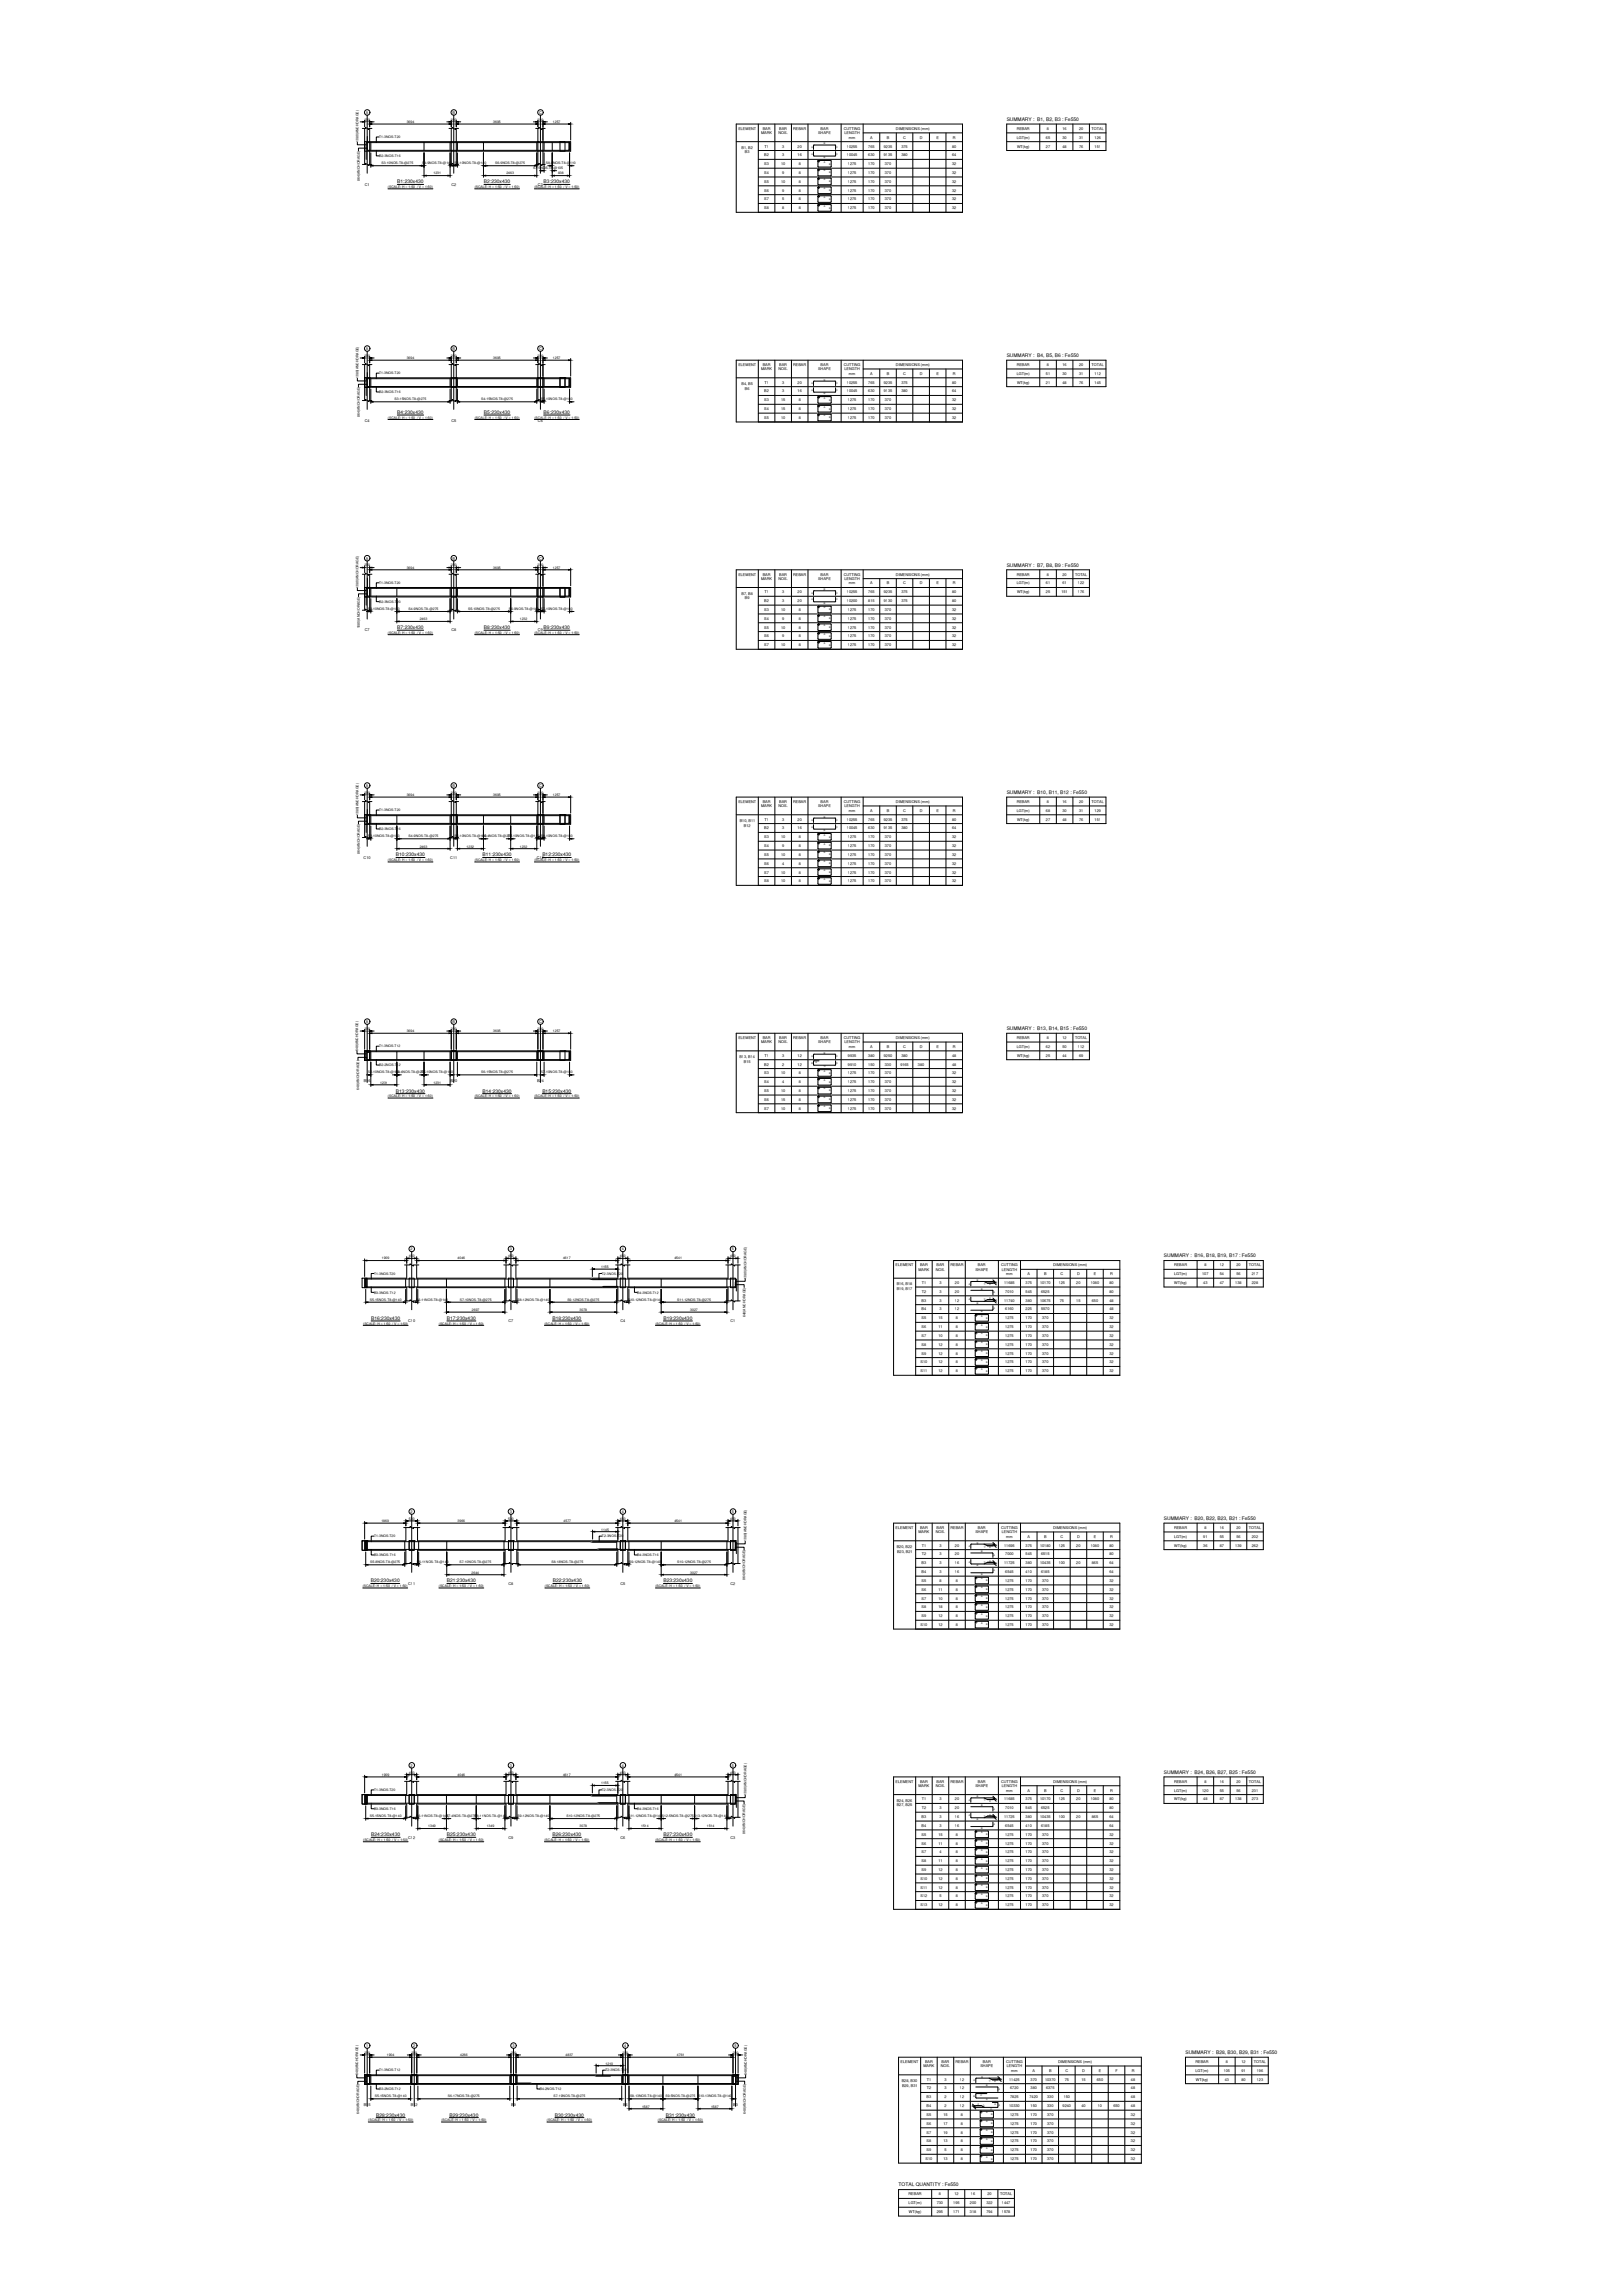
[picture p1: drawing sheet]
<svg xmlns="http://www.w3.org/2000/svg" width="297mm" height="420mm" viewBox="0 0 297 420" stroke-linecap="round" stroke-linejoin="round" font-family="sans-serif">
<defs><g id="words">
<g font-size=".9">
<text x="184.2" y="22.1">SUMMARY : B1, B2, B3 : Fe550</text>
<text x="72.7" y="33.6">B1:230x430</text>
<text x="88.6" y="33.6">B2:230x430</text>
<text x="99.5" y="33.6">B3:230x430</text>
<text x="184.2" y="65.3">SUMMARY : B4, B5, B6 : Fe550</text>
<text x="72.7" y="75.8">B4:230x430</text>
<text x="88.6" y="75.8">B5:230x430</text>
<text x="99.5" y="75.8">B6:230x430</text>
<text x="184.2" y="103.7">SUMMARY : B7, B8, B9 : Fe550</text>
<text x="72.7" y="115.2">B7:230x430</text>
<text x="88.6" y="115.2">B8:230x430</text>
<text x="99.5" y="115.2">B9:230x430</text>
<text x="184.2" y="145.3">SUMMARY : B10, B11, B12 : Fe550</text>
<text x="72.5" y="156.8">B10:230x430</text>
<text x="88.3" y="156.8">B11:230x430</text>
<text x="99.3" y="156.8">B12:230x430</text>
<text x="184.2" y="188.6">SUMMARY : B13, B14, B15 : Fe550</text>
<text x="72.5" y="200">B13:230x430</text>
<text x="88.3" y="200">B14:230x430</text>
<text x="99.3" y="200">B15:230x430</text>
<text x="213" y="230.2">SUMMARY : B16, B18, B19, B17 : Fe550</text>
<text x="67.9" y="241.6">B16:230x430</text>
<text x="81.8" y="241.6">B17:230x430</text>
<text x="101.1" y="241.6">B18:230x430</text>
<text x="121.4" y="241.6">B19:230x430</text>
<text x="213" y="278.2">SUMMARY : B20, B22, B23, B21 : Fe550</text>
<text x="67.9" y="289.7">B20:230x430</text>
<text x="81.8" y="289.7">B21:230x430</text>
<text x="101.2" y="289.7">B22:230x430</text>
<text x="121.4" y="289.7">B23:230x430</text>
<text x="213" y="324.7">SUMMARY : B24, B26, B27, B25 : Fe550</text>
<text x="67.9" y="336.2">B24:230x430</text>
<text x="81.8" y="336.2">B25:230x430</text>
<text x="101.1" y="336.2">B26:230x430</text>
<text x="121.4" y="336.2">B27:230x430</text>
<text x="217" y="376">SUMMARY : B28, B30, B29, B31 : Fe550</text>
<text x="68.9" y="387.5">B28:230x430</text>
<text x="82.3" y="387.5">B29:230x430</text>
<text x="101.6" y="387.5">B30:230x430</text>
<text x="121.9" y="387.5">B31:230x430</text>
<text x="164.5" y="400.3">TOTAL QUANTITY : Fe550</text>
</g>
<g font-size=".7">
<text x="67" y="20.8">A</text>
<text x="82.8" y="20.8">B</text>
<text x="98.7" y="20.8">C</text>
<text x="135.1" y="23.8">ELEMENT</text>
<text x="139.6" y="23.8">BAR</text>
<text x="142.6" y="23.8">BAR</text>
<text x="145.2" y="23.8">REBAR</text>
<text x="150.2" y="23.8">BAR</text>
<text x="154.4" y="23.8">CUTTING</text>
<text x="164" y="23.8">DIMENSIONS (mm)</text>
<text x="186.1" y="23.8">REBAR</text>
<text x="191.6" y="23.8">8</text>
<text x="194.5" y="23.8">16</text>
<text x="197.5" y="23.8">20</text>
<text x="199.8" y="23.8">TOTAL</text>
<text x="135.7" y="27.3">B1, B2</text>
<text x="136.3" y="28.1">B3</text>
<text x="139.3" y="24.6">MARK</text>
<text x="139.9" y="28.6">B2</text>
<text x="139.9" y="27">T1</text>
<text x="142.5" y="24.6">NOS.</text>
<text x="143.1" y="27">3</text>
<text x="143.1" y="28.6">3</text>
<text x="146" y="27">20</text>
<text x="146" y="28.6">16</text>
<text x="149.7" y="24.6">SHAPE</text>
<text x="154.6" y="24.6">LENGTH</text>
<text x="155" y="27">10255</text>
<text x="155" y="28.6">10045</text>
<text x="155.4" y="25.4">mm</text>
<text x="158.9" y="27">765</text>
<text x="158.9" y="28.6">630</text>
<text x="159.3" y="25.4">A</text>
<text x="161.8" y="27">9235</text>
<text x="161.8" y="28.6">9135</text>
<text x="162.3" y="25.4">B</text>
<text x="165" y="27">375</text>
<text x="165" y="28.6">380</text>
<text x="165.3" y="25.4">C</text>
<text x="168.3" y="25.4">D</text>
<text x="171.4" y="25.4">E</text>
<text x="174.3" y="27">80</text>
<text x="174.3" y="28.6">64</text>
<text x="174.4" y="25.4">R</text>
<text x="186.1" y="25.4">LGT(m)</text>
<text x="186.1" y="27">WT(kg)</text>
<text x="191.4" y="25.4">65</text>
<text x="191.4" y="27">27</text>
<text x="194.5" y="25.4">30</text>
<text x="194.5" y="27">48</text>
<text x="197.5" y="25.4">31</text>
<text x="197.5" y="27">76</text>
<text x="200.3" y="25.4">126</text>
<text x="200.3" y="27">151</text>
<text x="66.8" y="34">C1</text>
<text x="82.6" y="34">C2</text>
<text x="98.5" y="34">C3</text>
<text x="139.9" y="30.2">S3</text>
<text x="139.9" y="31.9">S4</text>
<text x="139.9" y="33.5">S5</text>
<text x="139.9" y="35.1">S6</text>
<text x="142.9" y="30.2">10</text>
<text x="142.9" y="33.5">10</text>
<text x="143.1" y="31.9">9</text>
<text x="143.1" y="35.1">9</text>
<text x="146.2" y="30.2">8</text>
<text x="146.2" y="31.9">8</text>
<text x="146.2" y="33.5">8</text>
<text x="146.2" y="35.1">8</text>
<text x="155.2" y="30.2">1275</text>
<text x="155.2" y="31.9">1275</text>
<text x="155.2" y="33.5">1275</text>
<text x="155.2" y="35.1">1275</text>
<text x="158.9" y="30.2">170</text>
<text x="158.9" y="31.9">170</text>
<text x="158.9" y="33.5">170</text>
<text x="158.9" y="35.1">170</text>
<text x="161.9" y="30.2">370</text>
<text x="161.9" y="31.9">370</text>
<text x="161.9" y="33.5">370</text>
<text x="161.9" y="35.1">370</text>
<text x="174.3" y="30.2">32</text>
<text x="174.3" y="31.9">32</text>
<text x="174.3" y="33.5">32</text>
<text x="174.3" y="35.1">32</text>
<text x="139.9" y="36.7">S7</text>
<text x="139.9" y="38.3">S8</text>
<text x="143.1" y="36.7">5</text>
<text x="143.1" y="38.3">8</text>
<text x="146.2" y="36.7">8</text>
<text x="146.2" y="38.3">8</text>
<text x="155.2" y="36.7">1275</text>
<text x="155.2" y="38.3">1275</text>
<text x="158.9" y="36.7">170</text>
<text x="158.9" y="38.3">170</text>
<text x="161.9" y="36.7">370</text>
<text x="161.9" y="38.3">370</text>
<text x="174.3" y="36.7">32</text>
<text x="174.3" y="38.3">32</text>
<text x="67" y="64.1">A</text>
<text x="82.8" y="64.1">B</text>
<text x="98.7" y="64.1">C</text>
<text x="135.1" y="67">ELEMENT</text>
<text x="135.7" y="70.5">B4, B5</text>
<text x="136.3" y="71.3">B6</text>
<text x="139.3" y="67.8">MARK</text>
<text x="139.6" y="67">BAR</text>
<text x="139.9" y="71.8">B2</text>
<text x="139.9" y="70.2">T1</text>
<text x="142.5" y="67.8">NOS.</text>
<text x="142.6" y="67">BAR</text>
<text x="143.1" y="70.2">3</text>
<text x="143.1" y="71.8">3</text>
<text x="145.2" y="67">REBAR</text>
<text x="146" y="70.2">20</text>
<text x="146" y="71.8">16</text>
<text x="149.7" y="67.8">SHAPE</text>
<text x="150.2" y="67">BAR</text>
<text x="154.4" y="67">CUTTING</text>
<text x="154.6" y="67.8">LENGTH</text>
<text x="155" y="70.2">10255</text>
<text x="155" y="71.8">10045</text>
<text x="155.4" y="68.6">mm</text>
<text x="158.9" y="70.2">765</text>
<text x="158.9" y="71.8">630</text>
<text x="159.3" y="68.6">A</text>
<text x="161.8" y="70.2">9235</text>
<text x="161.8" y="71.8">9135</text>
<text x="162.3" y="68.6">B</text>
<text x="164" y="67">DIMENSIONS (mm)</text>
<text x="165" y="70.2">375</text>
<text x="165" y="71.8">380</text>
<text x="165.3" y="68.6">C</text>
<text x="168.3" y="68.6">D</text>
<text x="171.4" y="68.6">E</text>
<text x="174.3" y="70.2">80</text>
<text x="174.3" y="71.8">64</text>
<text x="174.4" y="68.6">R</text>
<text x="186.1" y="67">REBAR</text>
<text x="186.1" y="68.6">LGT(m)</text>
<text x="186.1" y="70.2">WT(kg)</text>
<text x="191.4" y="68.6">51</text>
<text x="191.4" y="70.2">21</text>
<text x="191.6" y="67">8</text>
<text x="194.5" y="67">16</text>
<text x="194.5" y="68.6">30</text>
<text x="194.5" y="70.2">48</text>
<text x="197.5" y="67">20</text>
<text x="197.5" y="68.6">31</text>
<text x="197.5" y="70.2">76</text>
<text x="199.8" y="67">TOTAL</text>
<text x="200.3" y="68.6">112</text>
<text x="200.3" y="70.2">145</text>
<text x="66.8" y="77.2">C4</text>
<text x="82.6" y="77.2">C5</text>
<text x="98.5" y="77.2">C6</text>
<text x="139.9" y="73.5">S3</text>
<text x="139.9" y="75.1">S4</text>
<text x="139.9" y="76.7">S5</text>
<text x="142.9" y="73.5">15</text>
<text x="142.9" y="75.1">15</text>
<text x="142.9" y="76.7">10</text>
<text x="146.2" y="73.5">8</text>
<text x="146.2" y="75.1">8</text>
<text x="146.2" y="76.7">8</text>
<text x="155.2" y="73.5">1275</text>
<text x="155.2" y="75.1">1275</text>
<text x="155.2" y="76.7">1275</text>
<text x="158.9" y="73.5">170</text>
<text x="158.9" y="75.1">170</text>
<text x="158.9" y="76.7">170</text>
<text x="161.9" y="73.5">370</text>
<text x="161.9" y="75.1">370</text>
<text x="161.9" y="76.7">370</text>
<text x="174.3" y="73.5">32</text>
<text x="174.3" y="75.1">32</text>
<text x="174.3" y="76.7">32</text>
<text x="67" y="102.5">A</text>
<text x="82.8" y="102.5">B</text>
<text x="98.7" y="102.4">C</text>
<text x="135.1" y="105.4">ELEMENT</text>
<text x="139.3" y="106.2">MARK</text>
<text x="139.6" y="105.4">BAR</text>
<text x="142.5" y="106.2">NOS.</text>
<text x="142.6" y="105.4">BAR</text>
<text x="145.2" y="105.4">REBAR</text>
<text x="149.7" y="106.2">SHAPE</text>
<text x="150.2" y="105.4">BAR</text>
<text x="154.4" y="105.4">CUTTING</text>
<text x="154.6" y="106.2">LENGTH</text>
<text x="155.4" y="107">mm</text>
<text x="159.3" y="107">A</text>
<text x="162.3" y="107">B</text>
<text x="164" y="105.4">DIMENSIONS (mm)</text>
<text x="165.3" y="107">C</text>
<text x="168.3" y="107">D</text>
<text x="171.4" y="107">E</text>
<text x="174.4" y="107">R</text>
<text x="186.1" y="105.4">REBAR</text>
<text x="186.1" y="107">LGT(m)</text>
<text x="191.4" y="107">61</text>
<text x="191.6" y="105.4">8</text>
<text x="194.5" y="105.4">20</text>
<text x="194.5" y="107">61</text>
<text x="196.8" y="105.4">TOTAL</text>
<text x="197.3" y="107">122</text>
<text x="135.7" y="108.9">B7, B8</text>
<text x="136.3" y="109.7">B9</text>
<text x="139.9" y="110.2">B2</text>
<text x="139.9" y="111.8">S3</text>
<text x="139.9" y="113.5">S4</text>
<text x="139.9" y="108.6">T1</text>
<text x="142.9" y="111.8">10</text>
<text x="143.1" y="108.6">3</text>
<text x="143.1" y="110.2">3</text>
<text x="143.1" y="113.5">9</text>
<text x="146" y="108.6">20</text>
<text x="146" y="110.2">20</text>
<text x="146.2" y="111.8">8</text>
<text x="146.2" y="113.5">8</text>
<text x="155" y="108.6">10255</text>
<text x="155" y="110.2">10200</text>
<text x="155.2" y="111.8">1275</text>
<text x="155.2" y="113.5">1275</text>
<text x="158.9" y="108.6">765</text>
<text x="158.9" y="110.2">815</text>
<text x="158.9" y="111.8">170</text>
<text x="158.9" y="113.5">170</text>
<text x="161.8" y="108.6">9235</text>
<text x="161.8" y="110.2">9130</text>
<text x="161.9" y="111.8">370</text>
<text x="161.9" y="113.5">370</text>
<text x="165" y="108.6">375</text>
<text x="165" y="110.2">375</text>
<text x="174.3" y="108.6">80</text>
<text x="174.3" y="110.2">80</text>
<text x="174.3" y="111.8">32</text>
<text x="174.3" y="113.5">32</text>
<text x="186.1" y="108.6">WT(kg)</text>
<text x="191.4" y="108.6">25</text>
<text x="194.3" y="108.6">151</text>
<text x="197.3" y="108.6">176</text>
<text x="66.8" y="115.6">C7</text>
<text x="82.6" y="115.6">C8</text>
<text x="98.5" y="115.6">C9</text>
<text x="139.9" y="115.1">S5</text>
<text x="139.9" y="116.7">S6</text>
<text x="139.9" y="118.3">S7</text>
<text x="142.9" y="115.1">10</text>
<text x="142.9" y="118.3">10</text>
<text x="143.1" y="116.7">9</text>
<text x="146.2" y="115.1">8</text>
<text x="146.2" y="116.7">8</text>
<text x="146.2" y="118.3">8</text>
<text x="155.2" y="115.1">1275</text>
<text x="155.2" y="116.7">1275</text>
<text x="155.2" y="118.3">1275</text>
<text x="158.9" y="115.1">170</text>
<text x="158.9" y="116.7">170</text>
<text x="158.9" y="118.3">170</text>
<text x="161.9" y="115.1">370</text>
<text x="161.9" y="116.7">370</text>
<text x="161.9" y="118.3">370</text>
<text x="174.3" y="115.1">32</text>
<text x="174.3" y="116.7">32</text>
<text x="174.3" y="118.3">32</text>
<text x="67" y="144.1">A</text>
<text x="82.8" y="144.1">B</text>
<text x="98.7" y="144.1">C</text>
<text x="135.1" y="147">ELEMENT</text>
<text x="139.3" y="147.8">MARK</text>
<text x="139.6" y="147">BAR</text>
<text x="142.5" y="147.8">NOS.</text>
<text x="142.6" y="147">BAR</text>
<text x="145.2" y="147">REBAR</text>
<text x="149.7" y="147.8">SHAPE</text>
<text x="150.2" y="147">BAR</text>
<text x="154.4" y="147">CUTTING</text>
<text x="154.6" y="147.8">LENGTH</text>
<text x="155.4" y="148.6">mm</text>
<text x="159.3" y="148.6">A</text>
<text x="162.3" y="148.6">B</text>
<text x="164" y="147">DIMENSIONS (mm)</text>
<text x="165.3" y="148.6">C</text>
<text x="168.3" y="148.6">D</text>
<text x="171.4" y="148.6">E</text>
<text x="174.4" y="148.6">R</text>
<text x="186.1" y="147">REBAR</text>
<text x="186.1" y="148.6">LGT(m)</text>
<text x="191.4" y="148.6">68</text>
<text x="191.6" y="147">8</text>
<text x="194.5" y="147">16</text>
<text x="194.5" y="148.6">30</text>
<text x="197.5" y="147">20</text>
<text x="197.5" y="148.6">31</text>
<text x="199.8" y="147">TOTAL</text>
<text x="200.3" y="148.6">129</text>
<text x="135.4" y="150.5">B10, B11</text>
<text x="136.1" y="151.3">B12</text>
<text x="139.9" y="151.8">B2</text>
<text x="139.9" y="153.5">S3</text>
<text x="139.9" y="155.1">S4</text>
<text x="139.9" y="150.2">T1</text>
<text x="142.9" y="153.5">10</text>
<text x="143.1" y="150.2">3</text>
<text x="143.1" y="151.8">3</text>
<text x="143.1" y="155.1">9</text>
<text x="146" y="150.2">20</text>
<text x="146" y="151.8">16</text>
<text x="146.2" y="153.5">8</text>
<text x="146.2" y="155.1">8</text>
<text x="155" y="150.2">10255</text>
<text x="155" y="151.8">10045</text>
<text x="155.2" y="153.5">1275</text>
<text x="155.2" y="155.1">1275</text>
<text x="158.9" y="150.2">765</text>
<text x="158.9" y="151.8">630</text>
<text x="158.9" y="153.5">170</text>
<text x="158.9" y="155.1">170</text>
<text x="161.8" y="150.2">9235</text>
<text x="161.8" y="151.8">9135</text>
<text x="161.9" y="153.5">370</text>
<text x="161.9" y="155.1">370</text>
<text x="165" y="150.2">375</text>
<text x="165" y="151.8">380</text>
<text x="174.3" y="150.2">80</text>
<text x="174.3" y="151.8">64</text>
<text x="174.3" y="153.5">32</text>
<text x="174.3" y="155.1">32</text>
<text x="186.1" y="150.2">WT(kg)</text>
<text x="191.4" y="150.2">27</text>
<text x="194.5" y="150.2">48</text>
<text x="197.5" y="150.2">76</text>
<text x="200.3" y="150.2">151</text>
<text x="66.6" y="157.2">C10</text>
<text x="82.4" y="157.2">C11</text>
<text x="98.3" y="157.2">C12</text>
<text x="139.9" y="156.7">S5</text>
<text x="139.9" y="158.3">S6</text>
<text x="139.9" y="159.9">S7</text>
<text x="139.9" y="161.5">S8</text>
<text x="142.9" y="156.7">10</text>
<text x="142.9" y="159.9">10</text>
<text x="142.9" y="161.5">10</text>
<text x="143.1" y="158.3">4</text>
<text x="146.2" y="156.7">8</text>
<text x="146.2" y="158.3">8</text>
<text x="146.2" y="159.9">8</text>
<text x="146.2" y="161.5">8</text>
<text x="155.2" y="156.7">1275</text>
<text x="155.2" y="158.3">1275</text>
<text x="155.2" y="159.9">1275</text>
<text x="155.2" y="161.5">1275</text>
<text x="158.9" y="156.7">170</text>
<text x="158.9" y="158.3">170</text>
<text x="158.9" y="159.9">170</text>
<text x="158.9" y="161.5">170</text>
<text x="161.9" y="156.7">370</text>
<text x="161.9" y="158.3">370</text>
<text x="161.9" y="159.9">370</text>
<text x="161.9" y="161.5">370</text>
<text x="174.3" y="156.7">32</text>
<text x="174.3" y="158.3">32</text>
<text x="174.3" y="159.9">32</text>
<text x="174.3" y="161.5">32</text>
<text x="67" y="187.3">A</text>
<text x="82.8" y="187.3">B</text>
<text x="98.7" y="187.3">C</text>
<text x="135.1" y="190.2">ELEMENT</text>
<text x="139.3" y="191">MARK</text>
<text x="139.6" y="190.2">BAR</text>
<text x="142.5" y="191">NOS.</text>
<text x="142.6" y="190.2">BAR</text>
<text x="145.2" y="190.2">REBAR</text>
<text x="149.7" y="191">SHAPE</text>
<text x="150.2" y="190.2">BAR</text>
<text x="154.4" y="190.2">CUTTING</text>
<text x="154.6" y="191">LENGTH</text>
<text x="155.4" y="191.8">mm</text>
<text x="159.3" y="191.8">A</text>
<text x="162.3" y="191.8">B</text>
<text x="164" y="190.2">DIMENSIONS (mm)</text>
<text x="165.3" y="191.8">C</text>
<text x="168.3" y="191.8">D</text>
<text x="171.4" y="191.8">E</text>
<text x="174.4" y="191.8">R</text>
<text x="186.1" y="190.2">REBAR</text>
<text x="186.1" y="191.8">LGT(m)</text>
<text x="191.4" y="191.8">62</text>
<text x="191.6" y="190.2">8</text>
<text x="194.5" y="190.2">12</text>
<text x="194.5" y="191.8">50</text>
<text x="196.8" y="190.2">TOTAL</text>
<text x="197.3" y="191.8">112</text>
<text x="135.3" y="193.7">B13, B14</text>
<text x="136.1" y="194.5">B15</text>
<text x="139.9" y="195.1">B2</text>
<text x="139.9" y="196.7">S3</text>
<text x="139.9" y="193.4">T1</text>
<text x="142.9" y="196.7">10</text>
<text x="143.1" y="193.4">3</text>
<text x="143.1" y="195.1">2</text>
<text x="146" y="193.4">12</text>
<text x="146" y="195.1">12</text>
<text x="146.2" y="196.7">8</text>
<text x="155.2" y="193.4">9935</text>
<text x="155.2" y="195.1">9910</text>
<text x="155.2" y="196.7">1275</text>
<text x="158.9" y="193.4">380</text>
<text x="158.9" y="195.1">150</text>
<text x="158.9" y="196.7">170</text>
<text x="161.8" y="193.4">9250</text>
<text x="161.9" y="195.1">330</text>
<text x="161.9" y="196.7">370</text>
<text x="164.8" y="195.1">9165</text>
<text x="165" y="193.4">380</text>
<text x="168" y="195.1">380</text>
<text x="174.3" y="193.4">48</text>
<text x="174.3" y="195.1">48</text>
<text x="174.3" y="196.7">32</text>
<text x="186.1" y="193.4">WT(kg)</text>
<text x="191.4" y="193.4">25</text>
<text x="194.5" y="193.4">44</text>
<text x="197.5" y="193.4">69</text>
<text x="66.6" y="198">B16</text>
<text x="82.4" y="198">B20</text>
<text x="98.3" y="198">B24</text>
<text x="139.9" y="198.3">S4</text>
<text x="139.9" y="199.9">S5</text>
<text x="139.9" y="201.5">S6</text>
<text x="139.9" y="203.2">S7</text>
<text x="142.9" y="199.9">10</text>
<text x="142.9" y="201.5">15</text>
<text x="142.9" y="203.2">10</text>
<text x="143.1" y="198.3">4</text>
<text x="146.2" y="198.3">8</text>
<text x="146.2" y="199.9">8</text>
<text x="146.2" y="201.5">8</text>
<text x="146.2" y="203.2">8</text>
<text x="155.2" y="198.3">1275</text>
<text x="155.2" y="199.9">1275</text>
<text x="155.2" y="201.5">1275</text>
<text x="155.2" y="203.2">1275</text>
<text x="158.9" y="198.3">170</text>
<text x="158.9" y="199.9">170</text>
<text x="158.9" y="201.5">170</text>
<text x="158.9" y="203.2">170</text>
<text x="161.9" y="198.3">370</text>
<text x="161.9" y="199.9">370</text>
<text x="161.9" y="201.5">370</text>
<text x="161.9" y="203.2">370</text>
<text x="174.3" y="198.3">32</text>
<text x="174.3" y="199.9">32</text>
<text x="174.3" y="201.5">32</text>
<text x="174.3" y="203.2">32</text>
<text x="75.2" y="228.9">2</text>
<text x="93.3" y="228.9">3</text>
<text x="113.8" y="228.9">4</text>
<text x="134" y="228.9">5</text>
<text x="163.9" y="231.8">ELEMENT</text>
<text x="168.1" y="232.6">MARK</text>
<text x="168.4" y="231.8">BAR</text>
<text x="171.3" y="232.6">NOS.</text>
<text x="171.4" y="231.8">BAR</text>
<text x="174" y="231.8">REBAR</text>
<text x="178.5" y="232.6">SHAPE</text>
<text x="179" y="231.8">BAR</text>
<text x="183.2" y="231.8">CUTTING</text>
<text x="183.3" y="232.6">LENGTH</text>
<text x="184.2" y="233.5">mm</text>
<text x="188.1" y="233.5">A</text>
<text x="191.1" y="233.5">B</text>
<text x="192.8" y="231.8">DIMENSIONS (mm)</text>
<text x="194.1" y="233.5">C</text>
<text x="197.1" y="233.5">D</text>
<text x="200.2" y="233.5">E</text>
<text x="203.2" y="233.5">R</text>
<text x="214.9" y="231.8">REBAR</text>
<text x="214.9" y="233.5">LGT(m)</text>
<text x="220" y="233.5">107</text>
<text x="220.4" y="231.8">8</text>
<text x="223.3" y="231.8">12</text>
<text x="223.3" y="233.5">54</text>
<text x="226.3" y="231.8">20</text>
<text x="226.3" y="233.5">56</text>
<text x="228.6" y="231.8">TOTAL</text>
<text x="229.1" y="233.5">217</text>
<text x="164.1" y="235.3">B16, B18</text>
<text x="164.1" y="236.2">B19, B17</text>
<text x="168.7" y="238.3">B3</text>
<text x="168.7" y="239.9">B4</text>
<text x="168.7" y="235.1">T1</text>
<text x="168.7" y="236.7">T2</text>
<text x="171.9" y="235.1">3</text>
<text x="171.9" y="236.7">3</text>
<text x="171.9" y="238.3">3</text>
<text x="171.9" y="239.9">3</text>
<text x="174.8" y="235.1">20</text>
<text x="174.8" y="236.7">20</text>
<text x="174.8" y="238.3">12</text>
<text x="174.8" y="239.9">12</text>
<text x="183.8" y="235.1">11685</text>
<text x="183.8" y="238.3">11740</text>
<text x="184" y="236.7">7010</text>
<text x="184" y="239.9">6160</text>
<text x="187.7" y="235.1">375</text>
<text x="187.7" y="236.7">545</text>
<text x="187.7" y="238.3">380</text>
<text x="187.7" y="239.9">225</text>
<text x="190.3" y="235.1">10170</text>
<text x="190.3" y="238.3">10675</text>
<text x="190.5" y="236.7">6525</text>
<text x="190.5" y="239.9">5970</text>
<text x="193.8" y="235.1">125</text>
<text x="194" y="238.3">75</text>
<text x="197" y="235.1">20</text>
<text x="197" y="238.3">15</text>
<text x="199.6" y="235.1">1080</text>
<text x="199.8" y="238.3">650</text>
<text x="203" y="235.1">80</text>
<text x="203" y="236.7">80</text>
<text x="203" y="238.3">48</text>
<text x="203" y="239.9">48</text>
<text x="214.9" y="235.1">WT(kg)</text>
<text x="220.2" y="235.1">43</text>
<text x="223.3" y="235.1">47</text>
<text x="226.1" y="235.1">138</text>
<text x="229.1" y="235.1">228</text>
<text x="74.7" y="242.1">C10</text>
<text x="93.1" y="242.1">C7</text>
<text x="113.5" y="242.1">C4</text>
<text x="133.7" y="242.1">C1</text>
<text x="168.7" y="241.5">S5</text>
<text x="168.7" y="243.1">S6</text>
<text x="168.7" y="244.8">S7</text>
<text x="171.7" y="241.5">15</text>
<text x="171.7" y="243.1">11</text>
<text x="171.7" y="244.8">10</text>
<text x="175" y="241.5">8</text>
<text x="175" y="243.1">8</text>
<text x="175" y="244.8">8</text>
<text x="184" y="241.5">1275</text>
<text x="184" y="243.1">1275</text>
<text x="184" y="244.8">1275</text>
<text x="187.7" y="241.5">170</text>
<text x="187.7" y="243.1">170</text>
<text x="187.7" y="244.8">170</text>
<text x="190.7" y="241.5">370</text>
<text x="190.7" y="243.1">370</text>
<text x="190.7" y="244.8">370</text>
<text x="203" y="241.5">32</text>
<text x="203" y="243.1">32</text>
<text x="203" y="244.8">32</text>
<text x="168.5" y="249.6">S10</text>
<text x="168.5" y="251.2">S11</text>
<text x="168.7" y="246.4">S8</text>
<text x="168.7" y="248">S9</text>
<text x="171.7" y="246.4">12</text>
<text x="171.7" y="248">12</text>
<text x="171.7" y="249.6">12</text>
<text x="171.7" y="251.2">12</text>
<text x="175" y="246.4">8</text>
<text x="175" y="248">8</text>
<text x="175" y="249.6">8</text>
<text x="175" y="251.2">8</text>
<text x="184" y="246.4">1275</text>
<text x="184" y="248">1275</text>
<text x="184" y="249.6">1275</text>
<text x="184" y="251.2">1275</text>
<text x="187.7" y="246.4">170</text>
<text x="187.7" y="248">170</text>
<text x="187.7" y="249.6">170</text>
<text x="187.7" y="251.2">170</text>
<text x="190.7" y="246.4">370</text>
<text x="190.7" y="248">370</text>
<text x="190.7" y="249.6">370</text>
<text x="190.7" y="251.2">370</text>
<text x="203" y="246.4">32</text>
<text x="203" y="248">32</text>
<text x="203" y="249.6">32</text>
<text x="203" y="251.2">32</text>
<text x="75.2" y="277">2</text>
<text x="93.3" y="277">3</text>
<text x="113.8" y="277">4</text>
<text x="134" y="277">5</text>
<text x="163.9" y="279.9">ELEMENT</text>
<text x="168.1" y="280.7">MARK</text>
<text x="168.4" y="279.9">BAR</text>
<text x="171.3" y="280.7">NOS.</text>
<text x="171.4" y="279.9">BAR</text>
<text x="174" y="279.9">REBAR</text>
<text x="178.5" y="280.7">SHAPE</text>
<text x="179" y="279.9">BAR</text>
<text x="183.2" y="279.9">CUTTING</text>
<text x="183.3" y="280.7">LENGTH</text>
<text x="184.2" y="281.5">mm</text>
<text x="188.1" y="281.5">A</text>
<text x="191.1" y="281.5">B</text>
<text x="192.8" y="279.9">DIMENSIONS (mm)</text>
<text x="194.1" y="281.5">C</text>
<text x="197.1" y="281.5">D</text>
<text x="200.2" y="281.5">E</text>
<text x="203.2" y="281.5">R</text>
<text x="214.9" y="279.9">REBAR</text>
<text x="214.9" y="281.5">LGT(m)</text>
<text x="220.2" y="281.5">91</text>
<text x="220.4" y="279.9">8</text>
<text x="223.3" y="279.9">16</text>
<text x="223.3" y="281.5">55</text>
<text x="226.3" y="279.9">20</text>
<text x="226.3" y="281.5">56</text>
<text x="228.6" y="279.9">TOTAL</text>
<text x="229.1" y="281.5">202</text>
<text x="164.1" y="283.4">B20, B22</text>
<text x="164.2" y="284.2">B23, B21</text>
<text x="168.7" y="286.4">B3</text>
<text x="168.7" y="288">B4</text>
<text x="168.7" y="283.1">T1</text>
<text x="168.7" y="284.8">T2</text>
<text x="171.9" y="283.1">3</text>
<text x="171.9" y="284.8">3</text>
<text x="171.9" y="286.4">3</text>
<text x="171.9" y="288">3</text>
<text x="174.8" y="283.1">20</text>
<text x="174.8" y="284.8">20</text>
<text x="174.8" y="286.4">16</text>
<text x="174.8" y="288">16</text>
<text x="183.8" y="283.1">11695</text>
<text x="183.8" y="286.4">11725</text>
<text x="184" y="284.8">7000</text>
<text x="184" y="288">6545</text>
<text x="187.7" y="283.1">375</text>
<text x="187.7" y="284.8">545</text>
<text x="187.7" y="286.4">380</text>
<text x="187.7" y="288">410</text>
<text x="190.3" y="283.1">10180</text>
<text x="190.3" y="286.4">10435</text>
<text x="190.5" y="284.8">6515</text>
<text x="190.5" y="288">6185</text>
<text x="193.8" y="283.1">125</text>
<text x="193.8" y="286.4">100</text>
<text x="197" y="283.1">20</text>
<text x="197" y="286.4">20</text>
<text x="199.6" y="283.1">1080</text>
<text x="199.8" y="286.4">865</text>
<text x="203" y="283.1">80</text>
<text x="203" y="284.8">80</text>
<text x="203" y="286.4">64</text>
<text x="203" y="288">64</text>
<text x="214.9" y="283.1">WT(kg)</text>
<text x="220.2" y="283.1">36</text>
<text x="223.3" y="283.1">87</text>
<text x="226.1" y="283.1">139</text>
<text x="229.1" y="283.1">262</text>
<text x="74.7" y="290.1">C11</text>
<text x="93.1" y="290.1">C8</text>
<text x="113.5" y="290.1">C5</text>
<text x="133.7" y="290.1">C2</text>
<text x="168.7" y="289.6">S5</text>
<text x="168.7" y="291.2">S6</text>
<text x="168.7" y="292.8">S7</text>
<text x="171.7" y="291.2">11</text>
<text x="171.7" y="292.8">10</text>
<text x="171.9" y="289.6">8</text>
<text x="175" y="289.6">8</text>
<text x="175" y="291.2">8</text>
<text x="175" y="292.8">8</text>
<text x="184" y="289.6">1275</text>
<text x="184" y="291.2">1275</text>
<text x="184" y="292.8">1275</text>
<text x="187.7" y="289.6">170</text>
<text x="187.7" y="291.2">170</text>
<text x="187.7" y="292.8">170</text>
<text x="190.7" y="289.6">370</text>
<text x="190.7" y="291.2">370</text>
<text x="190.7" y="292.8">370</text>
<text x="203" y="289.6">32</text>
<text x="203" y="291.2">32</text>
<text x="203" y="292.8">32</text>
<text x="168.5" y="297.7">S10</text>
<text x="168.7" y="294.5">S8</text>
<text x="168.7" y="296.1">S9</text>
<text x="171.7" y="294.5">18</text>
<text x="171.7" y="296.1">12</text>
<text x="171.7" y="297.7">12</text>
<text x="175" y="294.5">8</text>
<text x="175" y="296.1">8</text>
<text x="175" y="297.7">8</text>
<text x="184" y="294.5">1275</text>
<text x="184" y="296.1">1275</text>
<text x="184" y="297.7">1275</text>
<text x="187.7" y="294.5">170</text>
<text x="187.7" y="296.1">170</text>
<text x="187.7" y="297.7">170</text>
<text x="190.7" y="294.5">370</text>
<text x="190.7" y="296.1">370</text>
<text x="190.7" y="297.7">370</text>
<text x="203" y="294.5">32</text>
<text x="203" y="296.1">32</text>
<text x="203" y="297.7">32</text>
<text x="75.2" y="323.4">2</text>
<text x="93.3" y="323.4">3</text>
<text x="113.8" y="323.4">4</text>
<text x="134" y="323.4">5</text>
<text x="163.9" y="326.4">ELEMENT</text>
<text x="164.1" y="329.9">B24, B26</text>
<text x="168.1" y="327.2">MARK</text>
<text x="168.4" y="326.4">BAR</text>
<text x="168.7" y="329.6">T1</text>
<text x="171.3" y="327.2">NOS.</text>
<text x="171.4" y="326.4">BAR</text>
<text x="171.9" y="329.6">3</text>
<text x="174" y="326.4">REBAR</text>
<text x="174.8" y="329.6">20</text>
<text x="178.5" y="327.2">SHAPE</text>
<text x="179" y="326.4">BAR</text>
<text x="183.2" y="326.4">CUTTING</text>
<text x="183.3" y="327.2">LENGTH</text>
<text x="183.8" y="329.6">11685</text>
<text x="184.2" y="328">mm</text>
<text x="187.7" y="329.6">375</text>
<text x="188.1" y="328">A</text>
<text x="190.3" y="329.6">10170</text>
<text x="191.1" y="328">B</text>
<text x="192.8" y="326.4">DIMENSIONS (mm)</text>
<text x="193.8" y="329.6">125</text>
<text x="194.1" y="328">C</text>
<text x="197" y="329.6">20</text>
<text x="197.1" y="328">D</text>
<text x="199.6" y="329.6">1080</text>
<text x="200.2" y="328">E</text>
<text x="203" y="329.6">80</text>
<text x="203.2" y="328">R</text>
<text x="214.9" y="326.4">REBAR</text>
<text x="214.9" y="328">LGT(m)</text>
<text x="214.9" y="329.6">WT(kg)</text>
<text x="220" y="328">120</text>
<text x="220.2" y="329.6">48</text>
<text x="220.4" y="326.4">8</text>
<text x="223.3" y="326.4">16</text>
<text x="223.3" y="328">55</text>
<text x="223.3" y="329.6">87</text>
<text x="226.1" y="329.6">138</text>
<text x="226.3" y="326.4">20</text>
<text x="226.3" y="328">56</text>
<text x="228.6" y="326.4">TOTAL</text>
<text x="229.1" y="328">231</text>
<text x="229.1" y="329.6">273</text>
<text x="164.1" y="330.7">B27, B25</text>
<text x="168.7" y="332.8">B3</text>
<text x="168.7" y="334.5">B4</text>
<text x="168.7" y="331.2">T2</text>
<text x="171.9" y="331.2">3</text>
<text x="171.9" y="332.8">3</text>
<text x="171.9" y="334.5">3</text>
<text x="174.8" y="331.2">20</text>
<text x="174.8" y="332.8">16</text>
<text x="174.8" y="334.5">16</text>
<text x="183.8" y="332.8">11725</text>
<text x="184" y="331.2">7010</text>
<text x="184" y="334.5">6545</text>
<text x="187.7" y="331.2">545</text>
<text x="187.7" y="332.8">380</text>
<text x="187.7" y="334.5">410</text>
<text x="190.3" y="332.8">10435</text>
<text x="190.5" y="331.2">6525</text>
<text x="190.5" y="334.5">6185</text>
<text x="193.8" y="332.8">100</text>
<text x="197" y="332.8">20</text>
<text x="199.8" y="332.8">865</text>
<text x="203" y="331.2">80</text>
<text x="203" y="332.8">64</text>
<text x="203" y="334.5">64</text>
<text x="74.7" y="336.6">C12</text>
<text x="93.1" y="336.6">C9</text>
<text x="113.5" y="336.6">C6</text>
<text x="133.7" y="336.6">C3</text>
<text x="168.7" y="336.1">S5</text>
<text x="168.7" y="337.7">S6</text>
<text x="168.7" y="339.3">S7</text>
<text x="168.7" y="340.9">S8</text>
<text x="171.7" y="336.1">15</text>
<text x="171.7" y="337.7">11</text>
<text x="171.7" y="340.9">11</text>
<text x="171.9" y="339.3">4</text>
<text x="175" y="336.1">8</text>
<text x="175" y="337.7">8</text>
<text x="175" y="339.3">8</text>
<text x="175" y="340.9">8</text>
<text x="184" y="336.1">1275</text>
<text x="184" y="337.7">1275</text>
<text x="184" y="339.3">1275</text>
<text x="184" y="340.9">1275</text>
<text x="187.7" y="336.1">170</text>
<text x="187.7" y="337.7">170</text>
<text x="187.7" y="339.3">170</text>
<text x="187.7" y="340.9">170</text>
<text x="190.7" y="336.1">370</text>
<text x="190.7" y="337.7">370</text>
<text x="190.7" y="339.3">370</text>
<text x="190.7" y="340.9">370</text>
<text x="203" y="336.1">32</text>
<text x="203" y="337.7">32</text>
<text x="203" y="339.3">32</text>
<text x="203" y="340.9">32</text>
<text x="168.5" y="344.1">S10</text>
<text x="168.5" y="345.8">S11</text>
<text x="168.5" y="347.4">S12</text>
<text x="168.7" y="342.5">S9</text>
<text x="171.7" y="342.5">12</text>
<text x="171.7" y="344.1">12</text>
<text x="171.7" y="345.8">12</text>
<text x="171.9" y="347.4">5</text>
<text x="175" y="342.5">8</text>
<text x="175" y="344.1">8</text>
<text x="175" y="345.8">8</text>
<text x="175" y="347.4">8</text>
<text x="184" y="342.5">1275</text>
<text x="184" y="344.1">1275</text>
<text x="184" y="345.8">1275</text>
<text x="184" y="347.4">1275</text>
<text x="187.7" y="342.5">170</text>
<text x="187.7" y="344.1">170</text>
<text x="187.7" y="345.8">170</text>
<text x="187.7" y="347.4">170</text>
<text x="190.7" y="342.5">370</text>
<text x="190.7" y="344.1">370</text>
<text x="190.7" y="345.8">370</text>
<text x="190.7" y="347.4">370</text>
<text x="203" y="342.5">32</text>
<text x="203" y="344.1">32</text>
<text x="203" y="345.8">32</text>
<text x="203" y="347.4">32</text>
<text x="168.5" y="349">S13</text>
<text x="171.7" y="349">12</text>
<text x="175" y="349">8</text>
<text x="184" y="349">1275</text>
<text x="187.7" y="349">170</text>
<text x="190.7" y="349">370</text>
<text x="203" y="349">32</text>
<text x="67" y="374.7">1</text>
<text x="75.6" y="374.7">2</text>
<text x="93.8" y="374.7">3</text>
<text x="114.3" y="374.7">4</text>
<text x="134.4" y="374.7">5</text>
<text x="164.8" y="377.7">ELEMENT</text>
<text x="169.3" y="377.7">BAR</text>
<text x="172.3" y="377.7">BAR</text>
<text x="174.9" y="377.7">REBAR</text>
<text x="179.9" y="377.7">BAR</text>
<text x="184.1" y="377.7">CUTTING</text>
<text x="193.7" y="377.7">DIMENSIONS (mm)</text>
<text x="218.8" y="377.7">REBAR</text>
<text x="224.4" y="377.7">8</text>
<text x="227.2" y="377.7">12</text>
<text x="229.5" y="377.7">TOTAL</text>
<text x="165" y="381.2">B28, B30</text>
<text x="165.1" y="382">B29, B31</text>
<text x="169" y="378.5">MARK</text>
<text x="169.6" y="380.9">T1</text>
<text x="169.6" y="382.5">T2</text>
<text x="172.2" y="378.5">NOS.</text>
<text x="172.8" y="380.9">3</text>
<text x="172.8" y="382.5">3</text>
<text x="175.7" y="380.9">12</text>
<text x="175.7" y="382.5">12</text>
<text x="179.4" y="378.5">SHAPE</text>
<text x="184.3" y="378.5">LENGTH</text>
<text x="184.7" y="380.9">11425</text>
<text x="184.9" y="382.5">6720</text>
<text x="185.1" y="379.3">mm</text>
<text x="188.6" y="380.9">370</text>
<text x="188.6" y="382.5">380</text>
<text x="189" y="379.3">A</text>
<text x="191.3" y="380.9">10370</text>
<text x="191.5" y="382.5">6375</text>
<text x="192" y="379.3">B</text>
<text x="194.9" y="380.9">75</text>
<text x="195" y="379.3">C</text>
<text x="197.9" y="380.9">15</text>
<text x="198" y="379.3">D</text>
<text x="200.7" y="380.9">650</text>
<text x="201.1" y="379.3">E</text>
<text x="204.1" y="379.3">F</text>
<text x="207" y="380.9">48</text>
<text x="207" y="382.5">48</text>
<text x="207.1" y="379.3">R</text>
<text x="218.8" y="379.3">LGT(m)</text>
<text x="218.9" y="380.9">WT(kg)</text>
<text x="224" y="379.3">105</text>
<text x="224.2" y="380.9">43</text>
<text x="227.2" y="379.3">91</text>
<text x="227.2" y="380.9">80</text>
<text x="230" y="379.3">196</text>
<text x="230" y="380.9">123</text>
<text x="66.6" y="385.5">B15</text>
<text x="75.2" y="385.5">B12</text>
<text x="93.6" y="385.5">B9</text>
<text x="114" y="385.5">B6</text>
<text x="134.2" y="385.5">B3</text>
<text x="169.6" y="384.2">B3</text>
<text x="169.6" y="385.8">B4</text>
<text x="169.6" y="387.4">S5</text>
<text x="169.6" y="389">S6</text>
<text x="172.7" y="387.4">15</text>
<text x="172.7" y="389">17</text>
<text x="172.8" y="384.2">2</text>
<text x="172.8" y="385.8">2</text>
<text x="175.7" y="384.2">12</text>
<text x="175.7" y="385.8">12</text>
<text x="175.9" y="387.4">8</text>
<text x="175.9" y="389">8</text>
<text x="184.7" y="385.8">10330</text>
<text x="184.9" y="384.2">7825</text>
<text x="184.9" y="387.4">1275</text>
<text x="184.9" y="389">1275</text>
<text x="188.4" y="384.2">7420</text>
<text x="188.6" y="385.8">150</text>
<text x="188.6" y="387.4">170</text>
<text x="188.6" y="389">170</text>
<text x="191.7" y="384.2">330</text>
<text x="191.7" y="385.8">330</text>
<text x="191.7" y="387.4">370</text>
<text x="191.7" y="389">370</text>
<text x="194.5" y="385.8">9240</text>
<text x="194.7" y="384.2">150</text>
<text x="197.9" y="385.8">40</text>
<text x="200.9" y="385.8">10</text>
<text x="203.8" y="385.8">650</text>
<text x="207" y="384.2">48</text>
<text x="207" y="385.8">48</text>
<text x="207" y="387.4">32</text>
<text x="207" y="389">32</text>
<text x="169.4" y="395.5">S10</text>
<text x="169.6" y="390.6">S7</text>
<text x="169.6" y="392.2">S8</text>
<text x="169.6" y="393.8">S9</text>
<text x="172.7" y="390.6">19</text>
<text x="172.7" y="392.2">13</text>
<text x="172.7" y="395.5">13</text>
<text x="172.8" y="393.8">5</text>
<text x="175.9" y="390.6">8</text>
<text x="175.9" y="392.2">8</text>
<text x="175.9" y="393.8">8</text>
<text x="175.9" y="395.5">8</text>
<text x="184.9" y="390.6">1275</text>
<text x="184.9" y="392.2">1275</text>
<text x="184.9" y="393.8">1275</text>
<text x="184.9" y="395.5">1275</text>
<text x="188.6" y="390.6">170</text>
<text x="188.6" y="392.2">170</text>
<text x="188.6" y="393.8">170</text>
<text x="188.6" y="395.5">170</text>
<text x="191.7" y="390.6">370</text>
<text x="191.7" y="392.2">370</text>
<text x="191.7" y="393.8">370</text>
<text x="191.7" y="395.5">370</text>
<text x="207" y="390.6">32</text>
<text x="207" y="392.2">32</text>
<text x="207" y="393.8">32</text>
<text x="207" y="395.5">32</text>
<text x="166.3" y="401.9">REBAR</text>
<text x="171.8" y="401.9">8</text>
<text x="174.7" y="401.9">12</text>
<text x="177.7" y="401.9">16</text>
<text x="180.7" y="401.9">20</text>
<text x="183" y="401.9">TOTAL</text>
<text x="166.3" y="403.5">LGT(m)</text>
<text x="166.3" y="405.2">WT(kg)</text>
<text x="171.4" y="403.5">730</text>
<text x="171.4" y="405.2">295</text>
<text x="174.5" y="403.5">195</text>
<text x="174.5" y="405.2">171</text>
<text x="177.5" y="403.5">200</text>
<text x="177.5" y="405.2">318</text>
<text x="180.5" y="403.5">322</text>
<text x="180.5" y="405.2">794</text>
<text x="183.4" y="403.5">1447</text>
<text x="183.4" y="405.2">1578</text>
</g>
<g font-size=".6">
<text x="66.7" y="22.1">230</text>
<text x="74.4" y="22.5">3694</text>
<text x="82.5" y="22.1">230</text>
<text x="90.3" y="22.5">3695</text>
<text x="98.4" y="22.1">230</text>
<text x="101.2" y="22.5">1257</text>
<text x="65.6" y="26" transform="rotate(-90 65.6 26)">1080(ANCHORAGE)</text>
<text x="69.4" y="25.3">T1-3NOS-T20</text>
<text x="69.4" y="28.8">B2-3NOS-T16</text>
<text x="65.8" y="33.1" transform="rotate(-90 65.8 33.1)">864(ANCHORAGE)</text>
<text x="69.8" y="30">S3-10NOS-T8-@275</text>
<text x="71" y="34.4">(SCALE: H = 1:50 / V = 1:50)</text>
<text x="77.3" y="30">S4-9NOS-T8-@140</text>
<text x="79.3" y="31.9">1231</text>
<text x="83.2" y="30">S5-10NOS-T8-@140</text>
<text x="86.9" y="34.4">(SCALE: H = 1:50 / V = 1:50)</text>
<text x="90.6" y="30">S6-9NOS-T8-@275</text>
<text x="92.7" y="31.9">2463</text>
<text x="97.6" y="31">S7-5NOS-T8-@105</text>
<text x="97.8" y="34.4">(SCALE: H = 1:50 / V = 1:50)</text>
<text x="99.9" y="30">S8-8NOS-T8-@110</text>
<text x="102.1" y="31.9">838</text>
<text x="66.7" y="65.3">230</text>
<text x="74.4" y="65.7">3694</text>
<text x="82.5" y="65.3">230</text>
<text x="90.3" y="65.7">3695</text>
<text x="98.4" y="65.3">230</text>
<text x="101.2" y="65.7">1257</text>
<text x="65.6" y="69.2" transform="rotate(-90 65.6 69.2)">1080(ANCHORAGE)</text>
<text x="69.4" y="68.5">T1-3NOS-T20</text>
<text x="69.4" y="72">B2-3NOS-T16</text>
<text x="65.8" y="76.3" transform="rotate(-90 65.8 76.3)">864(ANCHORAGE)</text>
<text x="71" y="76.7">(SCALE: H = 1:50 / V = 1:50)</text>
<text x="72.2" y="73.3">S3-15NOS-T8-@275</text>
<text x="86.9" y="76.7">(SCALE: H = 1:50 / V = 1:50)</text>
<text x="88.1" y="73.3">S4-15NOS-T8-@275</text>
<text x="97.8" y="76.7">(SCALE: H = 1:50 / V = 1:50)</text>
<text x="99" y="73.3">S5-10NOS-T8-@140</text>
<text x="65.6" y="107.6" transform="rotate(-90 65.6 107.6)">1080(ANCHORAGE)</text>
<text x="66.7" y="103.7">230</text>
<text x="69.4" y="106.9">T1-3NOS-T20</text>
<text x="74.4" y="104.1">3694</text>
<text x="82.5" y="103.7">230</text>
<text x="90.3" y="104.1">3695</text>
<text x="98.4" y="103.7">230</text>
<text x="101.2" y="104.1">1257</text>
<text x="67.3" y="111.7">S3-10NOS-T8-@140</text>
<text x="69.4" y="110.4">B2-3NOS-T20</text>
<text x="74.8" y="111.7">S4-9NOS-T8-@275</text>
<text x="76.8" y="113.5">2463</text>
<text x="85.7" y="111.7">S5-10NOS-T8-@275</text>
<text x="93.1" y="111.7">S6-9NOS-T8-@140</text>
<text x="95.1" y="113.5">1232</text>
<text x="99" y="111.7">S7-10NOS-T8-@140</text>
<text x="65.8" y="115" transform="rotate(-90 65.8 115)">1080(ANCHORAGE)</text>
<text x="71" y="116.1">(SCALE: H = 1:50 / V = 1:50)</text>
<text x="86.9" y="116.1">(SCALE: H = 1:50 / V = 1:50)</text>
<text x="97.8" y="116.1">(SCALE: H = 1:50 / V = 1:50)</text>
<text x="65.6" y="149.2" transform="rotate(-90 65.6 149.2)">1080(ANCHORAGE)</text>
<text x="66.7" y="145.3">230</text>
<text x="69.4" y="148.5">T1-3NOS-T20</text>
<text x="74.4" y="145.7">3694</text>
<text x="82.5" y="145.3">230</text>
<text x="90.3" y="145.7">3695</text>
<text x="98.4" y="145.3">230</text>
<text x="101.2" y="145.7">1257</text>
<text x="67.3" y="153.3">S3-10NOS-T8-@140</text>
<text x="69.4" y="152">B2-3NOS-T16</text>
<text x="74.8" y="153.3">S4-9NOS-T8-@275</text>
<text x="76.8" y="155.2">2463</text>
<text x="83.2" y="153.3">S5-10NOS-T8-@140</text>
<text x="85.4" y="155.2">1232</text>
<text x="88.2" y="153.3">S6-4NOS-T8-@275</text>
<text x="92.9" y="153.3">S7-10NOS-T8-@140</text>
<text x="95.1" y="155.2">1232</text>
<text x="99" y="153.3">S8-10NOS-T8-@140</text>
<text x="65.8" y="156.3" transform="rotate(-90 65.8 156.3)">864(ANCHORAGE)</text>
<text x="71" y="157.7">(SCALE: H = 1:50 / V = 1:50)</text>
<text x="86.9" y="157.7">(SCALE: H = 1:50 / V = 1:50)</text>
<text x="97.8" y="157.7">(SCALE: H = 1:50 / V = 1:50)</text>
<text x="66.7" y="188.5">230</text>
<text x="69.4" y="191.8">T1-3NOS-T12</text>
<text x="74.4" y="188.9">3694</text>
<text x="82.5" y="188.5">230</text>
<text x="90.3" y="188.9">3695</text>
<text x="98.4" y="188.5">230</text>
<text x="101.2" y="188.9">1257</text>
<text x="65.6" y="192.4" transform="rotate(-90 65.6 192.4)">648(ANCHORAGE)</text>
<text x="67.3" y="196.5">S3-10NOS-T8-@140</text>
<text x="69.4" y="195.2">B2-2NOS-T12</text>
<text x="72.4" y="196.5">S4-4NOS-T8-@275</text>
<text x="77.1" y="196.5">S -10NOS-T8-@140</text>
<text x="88.1" y="196.5">S6-15NOS-T8-@275</text>
<text x="99" y="196.5">S7-10NOS-T8-@140</text>
<text x="65.8" y="199.6" transform="rotate(-90 65.8 199.6)">648(ANCHORAGE)</text>
<text x="69.6" y="198.4">1231</text>
<text x="71" y="200.9">(SCALE: H = 1:50 / V = 1:50)</text>
<text x="79.3" y="198.4">1231</text>
<text x="86.9" y="200.9">(SCALE: H = 1:50 / V = 1:50)</text>
<text x="97.8" y="200.9">(SCALE: H = 1:50 / V = 1:50)</text>
<text x="68.4" y="233.4">T1-3NOS-T20</text>
<text x="69.9" y="230.6">1909</text>
<text x="74.8" y="230.2">450</text>
<text x="83.7" y="230.6">4046</text>
<text x="93" y="230.2">450</text>
<text x="103.1" y="230.6">4617</text>
<text x="110" y="232.1">1155</text>
<text x="110.1" y="233.4">T2-3NOS-T20</text>
<text x="113.5" y="230.2">450</text>
<text x="123.4" y="230.6">4541</text>
<text x="133.6" y="230.2">450</text>
<text x="67.7" y="238.1">S5-15NOS-T8-@140</text>
<text x="68.4" y="236.8">B3-3NOS-T12</text>
<text x="76.2" y="238.1">S6-11NOS-T8-@140</text>
<text x="84.1" y="238.1">S7-10NOS-T8-@275</text>
<text x="94.7" y="238.1">S8-12NOS-T8-@140</text>
<text x="103.8" y="238.1">S9-12NOS-T8-@275</text>
<text x="115" y="238.1">S10-12NOS-T8-@140</text>
<text x="116.6" y="236.8">B4-3NOS-T12</text>
<text x="123.9" y="238.1">S11-12NOS-T8-@275</text>
<text x="136.6" y="234.1" transform="rotate(-90 136.6 234.1)">1080(ANCHORAGE)</text>
<text x="66.5" y="242.5">(SCALE: H = 1:50 / V = 1:50)</text>
<text x="80.3" y="242.5">(SCALE: H = 1:50 / V = 1:50)</text>
<text x="86.4" y="240">2697</text>
<text x="99.6" y="242.5">(SCALE: H = 1:50 / V = 1:50)</text>
<text x="106.1" y="240">3078</text>
<text x="120" y="242.5">(SCALE: H = 1:50 / V = 1:50)</text>
<text x="126.3" y="240">3027</text>
<text x="136.4" y="241.2" transform="rotate(-90 136.4 241.2)">648(ANCHORAGE)</text>
<text x="68.4" y="281.4">T1-3NOS-T20</text>
<text x="69.8" y="278.6">1869</text>
<text x="74.8" y="278.2">530</text>
<text x="83.7" y="278.6">3966</text>
<text x="93" y="278.2">530</text>
<text x="103.1" y="278.6">4577</text>
<text x="110.1" y="280.2">1145</text>
<text x="110.2" y="281.4">T2-3NOS-T20</text>
<text x="113.5" y="278.2">450</text>
<text x="123.4" y="278.6">4541</text>
<text x="133.6" y="278.2">450</text>
<text x="67.8" y="286.2">S5-8NOS-T8-@275</text>
<text x="68.4" y="284.9">B3-3NOS-T16</text>
<text x="76.3" y="286.2">S6-11NOS-T8-@140</text>
<text x="84.1" y="286.2">S7-10NOS-T8-@275</text>
<text x="100.9" y="286.2">S8-18NOS-T8-@275</text>
<text x="115.1" y="286.2">S9-12NOS-T8-@140</text>
<text x="116.6" y="284.9">B4-3NOS-T16</text>
<text x="123.9" y="286.2">S10-12NOS-T8-@275</text>
<text x="136.6" y="282.1" transform="rotate(-90 136.6 282.1)">1080(ANCHORAGE)</text>
<text x="66.4" y="290.6">(SCALE: H = 1:50 / V = 1:50)</text>
<text x="80.3" y="290.6">(SCALE: H = 1:50 / V = 1:50)</text>
<text x="86.3" y="288.1">2644</text>
<text x="99.7" y="290.6">(SCALE: H = 1:50 / V = 1:50)</text>
<text x="120" y="290.6">(SCALE: H = 1:50 / V = 1:50)</text>
<text x="126.3" y="288.1">3027</text>
<text x="136.4" y="289.2" transform="rotate(-90 136.4 289.2)">864(ANCHORAGE)</text>
<text x="68.4" y="327.9">T1-3NOS-T20</text>
<text x="69.9" y="325.1">1909</text>
<text x="74.8" y="324.7">450</text>
<text x="83.7" y="325.1">4046</text>
<text x="93" y="324.7">450</text>
<text x="103.1" y="325.1">4617</text>
<text x="110" y="326.7">1155</text>
<text x="110.1" y="327.9">T2-3NOS-T20</text>
<text x="113.5" y="324.7">450</text>
<text x="123.4" y="325.1">4541</text>
<text x="133.6" y="324.7">450</text>
<text x="136.6" y="328.6" transform="rotate(-90 136.6 328.6)">1080(ANCHORAGE)</text>
<text x="67.7" y="332.6">S5-15NOS-T8-@140</text>
<text x="68.4" y="331.4">B3-3NOS-T16</text>
<text x="76.2" y="332.6">S6-11NOS-T8-@140</text>
<text x="78.4" y="334.5">1349</text>
<text x="81.7" y="332.6">S7-4NOS-T8-@275</text>
<text x="86.9" y="332.6">S8-11NOS-T8-@140</text>
<text x="89.1" y="334.5">1349</text>
<text x="94.7" y="332.6">S9-12NOS-T8-@140</text>
<text x="103.7" y="332.6">S10-12NOS-T8-@275</text>
<text x="106.1" y="334.5">3078</text>
<text x="115" y="332.6">S11-12NOS-T8-@140</text>
<text x="116.6" y="331.4">B4-3NOS-T16</text>
<text x="117.3" y="334.5">1514</text>
<text x="121.2" y="332.6">S12-5NOS-T8-@275S13-12NOS-T8-@140</text>
<text x="129.4" y="334.5">1514</text>
<text x="136.4" y="335.7" transform="rotate(-90 136.4 335.7)">864(ANCHORAGE)</text>
<text x="66.5" y="337">(SCALE: H = 1:50 / V = 1:50)</text>
<text x="80.3" y="337">(SCALE: H = 1:50 / V = 1:50)</text>
<text x="99.6" y="337">(SCALE: H = 1:50 / V = 1:50)</text>
<text x="120" y="337">(SCALE: H = 1:50 / V = 1:50)</text>
<text x="66.7" y="376">230</text>
<text x="70.8" y="376.4">1904</text>
<text x="75.3" y="376">230</text>
<text x="84.2" y="376.4">4266</text>
<text x="93.5" y="376">230</text>
<text x="103.5" y="376.4">4837</text>
<text x="110.8" y="378">1210</text>
<text x="113.9" y="376">230</text>
<text x="123.9" y="376.4">4761</text>
<text x="134.1" y="376">230</text>
<text x="65.5" y="379.9" transform="rotate(-90 65.5 379.9)">648(ANCHORAGE)</text>
<text x="68.6" y="383.9">S5-15NOS-T8-@140</text>
<text x="69.4" y="379.2">T1-3NOS-T12</text>
<text x="69.4" y="382.7">B3-2NOS-T12</text>
<text x="82" y="383.9">S6-17NOS-T8-@275</text>
<text x="98.8" y="382.7">B4-2NOS-T12</text>
<text x="101.3" y="383.9">S7-19NOS-T8-@275</text>
<text x="110.8" y="379.2">T2-3NOS-T12</text>
<text x="115.3" y="383.9">S8-13NOS-T8-@140</text>
<text x="121.8" y="383.9">S9-5NOS-T8-@275</text>
<text x="127.8" y="383.9">S10-13NOS-T8-@140</text>
<text x="136.7" y="379.9" transform="rotate(-90 136.7 379.9)">648(ANCHORAGE)</text>
<text x="65.7" y="387" transform="rotate(-90 65.7 387)">648(ANCHORAGE)</text>
<text x="67.4" y="388.4">(SCALE: H = 1:50 / V = 1:50)</text>
<text x="80.8" y="388.4">(SCALE: H = 1:50 / V = 1:50)</text>
<text x="100.1" y="388.4">(SCALE: H = 1:50 / V = 1:50)</text>
<text x="117.5" y="385.8">1587</text>
<text x="120.4" y="388.4">(SCALE: H = 1:50 / V = 1:50)</text>
<text x="130.1" y="385.8">1587</text>
<text x="136.5" y="387" transform="rotate(-90 136.5 387)">648(ANCHORAGE)</text>
</g>
<g font-size=".4">
<text x="148.5" y="27.1">A</text>
<text x="148.5" y="28.3">A</text>
<text x="150.8" y="26.4">B</text>
<text x="150.8" y="29">B</text>
<text x="150.8" y="29.8">A</text>
<text x="153" y="27.1">C</text>
<text x="153" y="28.3">C</text>
<text x="150.8" y="31.4">A</text>
<text x="150.8" y="33">A</text>
<text x="150.8" y="34.6">A</text>
<text x="151.7" y="30.1">B</text>
<text x="151.7" y="31.7">B</text>
<text x="151.7" y="33.4">B</text>
<text x="151.7" y="35">B</text>
<text x="150.8" y="36.2">A</text>
<text x="150.8" y="37.9">A</text>
<text x="151.7" y="36.6">B</text>
<text x="151.7" y="38.2">B</text>
<text x="148.5" y="70.3">A</text>
<text x="148.5" y="71.5">A</text>
<text x="150.8" y="69.7">B</text>
<text x="153" y="70.3">C</text>
<text x="153" y="71.5">C</text>
<text x="150.8" y="72.2">B</text>
<text x="150.8" y="73">A</text>
<text x="150.8" y="74.6">A</text>
<text x="150.8" y="76.2">A</text>
<text x="151.7" y="73.4">B</text>
<text x="151.7" y="75">B</text>
<text x="151.7" y="76.6">B</text>
<text x="148.5" y="108.7">A</text>
<text x="148.5" y="109.9">A</text>
<text x="150.8" y="108.1">B</text>
<text x="150.8" y="110.6">B</text>
<text x="150.8" y="111.4">A</text>
<text x="150.8" y="113">A</text>
<text x="151.7" y="111.7">B</text>
<text x="151.7" y="113.4">B</text>
<text x="153" y="108.7">C</text>
<text x="153" y="109.9">C</text>
<text x="150.8" y="114.6">A</text>
<text x="150.8" y="116.2">A</text>
<text x="150.8" y="117.9">A</text>
<text x="151.7" y="115">B</text>
<text x="151.7" y="116.6">B</text>
<text x="151.7" y="118.2">B</text>
<text x="150.8" y="149.7">B</text>
<text x="148.5" y="150.3">A</text>
<text x="148.5" y="151.5">A</text>
<text x="150.8" y="152.2">B</text>
<text x="150.8" y="153">A</text>
<text x="150.8" y="154.6">A</text>
<text x="151.7" y="153.4">B</text>
<text x="151.7" y="155">B</text>
<text x="153" y="150.3">C</text>
<text x="153" y="151.5">C</text>
<text x="150.8" y="156.2">A</text>
<text x="150.8" y="157.8">A</text>
<text x="150.8" y="159.5">A</text>
<text x="150.8" y="161.1">A</text>
<text x="151.7" y="156.6">B</text>
<text x="151.7" y="158.2">B</text>
<text x="151.7" y="159.8">B</text>
<text x="151.7" y="161.4">B</text>
<text x="148.5" y="193.6">A</text>
<text x="148.5" y="194.8">B</text>
<text x="149.3" y="194.6">A</text>
<text x="150.8" y="192.9">B</text>
<text x="150.8" y="196.2">A</text>
<text x="150.8" y="197.9">A</text>
<text x="150.9" y="195.4">C</text>
<text x="151.7" y="196.6">B</text>
<text x="153" y="193.6">C</text>
<text x="153" y="194.8">D</text>
<text x="150.8" y="199.5">A</text>
<text x="150.8" y="201.1">A</text>
<text x="150.8" y="202.7">A</text>
<text x="151.7" y="198.2">B</text>
<text x="151.7" y="199.8">B</text>
<text x="151.7" y="201.4">B</text>
<text x="151.7" y="203">B</text>
<text x="177.3" y="235.2">A</text>
<text x="177.3" y="238">A</text>
<text x="178.7" y="234.5">B</text>
<text x="178.7" y="238.7">B</text>
<text x="179.6" y="236.1">B</text>
<text x="180.1" y="235.1" transform="rotate(27 180.1 235.1)">C</text>
<text x="180.2" y="238" transform="rotate(-27 180.2 238)">C</text>
<text x="181.1" y="235.3">E</text>
<text x="181.1" y="237.8">E</text>
<text x="181.8" y="236.8">A</text>
<text x="181.8" y="239.6">A</text>
<text x="182.2" y="234.9">D</text>
<text x="182.2" y="238.2">D</text>
<text x="179.6" y="240.3">B</text>
<text x="179.6" y="241.1">A</text>
<text x="179.6" y="242.7">A</text>
<text x="179.6" y="244.3">A</text>
<text x="179.6" y="245.9">A</text>
<text x="180.5" y="241.4">B</text>
<text x="180.5" y="243">B</text>
<text x="180.5" y="244.7">B</text>
<text x="179.6" y="247.5">A</text>
<text x="179.6" y="249.2">A</text>
<text x="179.6" y="250.8">A</text>
<text x="180.5" y="246.3">B</text>
<text x="180.5" y="247.9">B</text>
<text x="180.5" y="249.5">B</text>
<text x="180.5" y="251.1">B</text>
<text x="177.3" y="283.2">A</text>
<text x="177.3" y="286.1">A</text>
<text x="178.7" y="282.6">B</text>
<text x="178.7" y="286.7">B</text>
<text x="179.6" y="284.2">B</text>
<text x="180.1" y="283.2" transform="rotate(27 180.1 283.2)">C</text>
<text x="180.2" y="286.1" transform="rotate(-27 180.2 286.1)">C</text>
<text x="181.1" y="283.4">E</text>
<text x="181.1" y="285.9">E</text>
<text x="181.8" y="284.9">A</text>
<text x="181.8" y="287.7">A</text>
<text x="182.2" y="283">D</text>
<text x="182.2" y="286.3">D</text>
<text x="179.6" y="288.3">B</text>
<text x="179.6" y="289.2">A</text>
<text x="179.6" y="290.8">A</text>
<text x="179.6" y="292.4">A</text>
<text x="180.5" y="289.5">B</text>
<text x="180.5" y="291.1">B</text>
<text x="180.5" y="292.7">B</text>
<text x="179.6" y="294">A</text>
<text x="179.6" y="295.6">A</text>
<text x="179.6" y="297.2">A</text>
<text x="180.5" y="294.4">B</text>
<text x="180.5" y="296">B</text>
<text x="180.5" y="297.6">B</text>
<text x="177.3" y="329.7">A</text>
<text x="178.7" y="329.1">B</text>
<text x="180.1" y="329.6" transform="rotate(27 180.1 329.6)">C</text>
<text x="181.1" y="329.9">E</text>
<text x="182.2" y="329.5">D</text>
<text x="177.3" y="332.5">A</text>
<text x="178.7" y="333.2">B</text>
<text x="179.6" y="330.7">B</text>
<text x="179.6" y="334.8">B</text>
<text x="179.6" y="335.6">A</text>
<text x="180.2" y="332.6" transform="rotate(-27 180.2 332.6)">C</text>
<text x="180.5" y="336">B</text>
<text x="181.1" y="332.4">E</text>
<text x="181.8" y="331.3">A</text>
<text x="181.8" y="334.1">A</text>
<text x="182.2" y="332.8">D</text>
<text x="179.6" y="337.2">A</text>
<text x="179.6" y="338.8">A</text>
<text x="179.6" y="340.5">A</text>
<text x="180.5" y="337.6">B</text>
<text x="180.5" y="339.2">B</text>
<text x="180.5" y="340.8">B</text>
<text x="179.6" y="342.1">A</text>
<text x="179.6" y="343.7">A</text>
<text x="179.6" y="345.3">A</text>
<text x="179.6" y="346.9">A</text>
<text x="180.5" y="342.4">B</text>
<text x="180.5" y="344.1">B</text>
<text x="180.5" y="345.7">B</text>
<text x="180.5" y="347.3">B</text>
<text x="179.6" y="348.5">A</text>
<text x="180.5" y="348.9">B</text>
<text x="178.2" y="381">A</text>
<text x="178.2" y="383.8">B</text>
<text x="179.4" y="383.7">C</text>
<text x="179.7" y="380.4">B</text>
<text x="180.5" y="382">B</text>
<text x="181" y="380.9" transform="rotate(27 181 380.9)">C</text>
<text x="182" y="381.2">E</text>
<text x="182.7" y="382.6">A</text>
<text x="183.1" y="380.8">D</text>
<text x="177.8" y="385.8">E</text>
<text x="179" y="385.4">F</text>
<text x="179.8" y="385.5" transform="rotate(26 179.8 385.5)">D</text>
<text x="180.5" y="384.5">A</text>
<text x="180.5" y="386.9">A</text>
<text x="180.5" y="388.5">A</text>
<text x="181.3" y="386.2">C</text>
<text x="181.4" y="387.3">B</text>
<text x="181.4" y="388.9">B</text>
<text x="182" y="385.3">A</text>
<text x="182.7" y="385.6">B</text>
<text x="180.5" y="390.2">A</text>
<text x="180.5" y="391.8">A</text>
<text x="180.5" y="393.4">A</text>
<text x="180.5" y="395">A</text>
<text x="181.4" y="390.5">B</text>
<text x="181.4" y="392.1">B</text>
<text x="181.4" y="393.7">B</text>
<text x="181.4" y="395.4">B</text>
</g>
</g></defs>
<!-- layer: Concrete Line -->
<g fill="none" stroke="#000" stroke-width=".18">
<path d="M66.7 25.9h1v1.8h-1zM66.7 23.5v6.6M67.7 23.5v2.4h14.9M67.7 30.1v-2.4h14.9v2.4M82.6 25.9h.9v1.8h-.9zM82.6 23.5v2.4M83.5 30.1v-2.4h14.9v2.4M83.5 23.5v2.4h14.9M98.4 25.9h1v1.8h-1zM98.4 23.5v2.4M99.4 23.5v2.4h5v1.8h-5v2.4M102.5 25.9h.9v1.8h-.9z"/>
<path d="M66.7 69.2h1v1.7h-1zM66.7 66.7v6.6M67.7 69.2h.1M67.7 66.7v2.5M67.7 73.3v-2.4h14.9v2.4M67.7 69.2h14.9M82.6 69.2h.9v1.7h-.9zM82.6 66.7v2.5M83.5 69.2h.1M83.5 66.7v2.5M83.5 73.3v-2.4h14.9v2.4M83.5 69.2h14.9"/>
<path d="M98.4 69.2h1v1.7h-1zM98.4 66.7v2.5M99.4 69.2h.1M99.4 66.7v2.5M99.4 69.2h5v1.7h-5v2.4M102.5 69.2h.9v1.7h-.9zM103.4 69.2h.1M66.7 107.6h1v1.7h-1zM66.7 105.1v6.6M67.7 107.6h.1M67.7 105.1v2.5M67.7 111.7v-2.4h14.9v2.4"/>
<path d="M67.7 107.6h14.9M82.6 107.6h.9v1.7h-.9zM82.6 105.1v2.5M83.5 107.6h.1M83.5 105.1v2.5M83.5 111.7v-2.4h14.9v2.4M83.5 107.6h14.9M98.4 107.6h1v1.7h-1zM98.4 105.1v2.5M99.4 107.6h.1M99.4 105.1v2.5M99.4 107.6h5v1.7h-5v2.4"/>
<path d="M102.5 107.6h.9v1.7h-.9zM103.4 107.6h.1M66.7 149.2h1v1.7h-1zM66.7 146.7v6.6M67.7 149.2h.1M67.7 146.7v2.5M67.7 153.3v-2.4h14.9v2.4M67.7 149.2h14.9M82.6 149.2h.9v1.7h-.9zM82.6 146.7v2.5M83.5 149.2h.1M83.5 146.7v2.5"/>
<path d="M83.5 153.3v-2.4h14.9v2.4M83.5 149.2h14.9M98.4 149.2h1v1.7h-1zM98.4 146.7v2.5M99.4 149.2h.1M99.4 146.7v2.5M99.4 149.2h5v1.7h-5v2.4M102.5 149.2h.9v1.7h-.9zM103.4 149.2h.1M66.7 192.4h1v1.7h-1zM66.7 192.4h37.7v1.7h-37.7zM67.7 192.4h.1"/>
<path d="M67.7 192.4v1.7M82.6 192.4h.9v1.7h-.9zM82.6 192.4h.1M82.6 192.4v1.7M83.5 192.4v1.7M98.4 192.4h1v1.7h-1zM98.4 192.4h.1M98.4 192.4v1.7M99.4 192.4v1.7M102.5 192.4h.9v1.7h-.9zM103.4 192.4h.1M66.3 234h.9v1.7h-.9z"/>
<path d="M74.4 231.6v2.4h-7.7v1.7h7.7v2.5M74.9 234h.9v1.7h-.9zM76.3 238.2v-2.5h16.3v2.5M76.3 231.6v2.4h16.3v-2.4M93.1 234h.9v1.7h-.9zM94.4 238.2v-2.5h18.7v2.5M94.4 231.6v2.4h18.7v-2.4M113.5 234h1v1.7h-1zM114.9 238.2v-2.5h18.3v2.5M114.9 231.6v2.4h18.3v-2.4M133.7 234h.9v1.7h-.9zM135.1 231.6v6.6"/>
<path d="M74.3 279.7v2.4h-7.6v1.7h7.6v2.4M76.4 279.7v2.4h16v-2.4M94.6 279.7v2.4h18.5v-2.4M114.9 279.7v2.4h18.3v-2.4M135.1 279.7v6.5M66.3 282.1h.9v1.7h-.9zM67.2 282.1h.1M74.9 282.1h.9v1.7h-.9zM75.8 282.1h.1M76.4 286.2v-2.4h16v2.4M93.1 282.1h.9v1.7h-.9zM94 282.1h.1"/>
<path d="M94.6 286.2v-2.4h18.5v2.4M113.5 282.1h1v1.7h-1zM114.5 282.1h.1M114.9 286.2v-2.4h18.3v2.4M133.7 282.1h.9v1.7h-.9zM134.6 282.1h.1M66.3 328.5h.9v1.8h-.9zM67.2 328.5h.1M74.4 326.1v2.4h-7.7v1.8h7.7v2.4M74.9 328.5h.9v1.8h-.9zM75.8 328.5h.1M76.3 326.1v2.4h16.3v-2.4"/>
<path d="M76.3 332.7v-2.4h16.3v2.4M93.1 328.5h.9v1.8h-.9zM94 328.5h.1M94.4 326.1v2.4h18.7v-2.4M94.4 332.7v-2.4h18.7v2.4M113.5 328.5h1v1.8h-1zM114.5 328.5h.1M114.9 326.1v2.4h18.3v-2.4M114.9 332.7v-2.4h18.3v2.4M133.7 328.5h.9v1.8h-.9zM134.6 328.5h.1M135.1 326.1v6.6"/>
<path d="M66.7 379.9h1v1.7h-1zM66.7 379.9v1.7h68.4v-1.7M66.7 379.9h68.4M67.7 379.9h.1M67.7 379.9v1.7M75.3 379.9h1v1.7h-1zM75.3 379.9h.1M75.3 379.9v1.7M76.3 379.9v1.7M93.5 379.9h.9v1.7h-.9zM93.5 379.9h.1M93.5 379.9v1.7"/>
<path d="M94.4 379.9v1.7M114 379.9h.9v1.7h-.9zM114 379.9h.1M114 379.9v1.7M114.9 379.9v1.7M134.2 379.9h.9v1.7h-.9zM134.2 379.9v1.7M135.1 379.9h.1"/>
</g>
<!-- layer: Cut Line -->
<g fill="none" stroke="#000" stroke-width=".18">
<path d="M66.3 23.5h.6v-.2l.6 .4v-.2h.6M66.3 30.1h.6v-.2l.6 .4v-.2h.6M82.2 23.5h.5v-.2l.7 .4v-.2h.5M82.2 30.1h.5v-.2l.7 .4v-.2h.5M98 23.5h.6v-.2l.6 .4v-.2h.6M98 30.1h.6v-.2l.6 .4v-.2h.6M66.3 66.7h.6v-.2l.6 .4v-.2h.6M66.3 73.3h.6v-.2l.6 .4v-.2h.6M82.2 66.7h.5v-.2l.7 .4v-.2h.5M82.2 73.3h.5v-.2l.7 .4v-.2h.5M98 66.7h.6v-.2l.6 .4v-.2h.6M98 73.3h.6v-.2l.6 .4v-.2h.6"/>
<path d="M66.3 105.1h.6v-.2l.6 .4v-.2h.6M66.3 111.7h.6v-.2l.6 .4v-.2h.6M82.2 105.1h.5v-.2l.7 .4v-.2h.5M82.2 111.7h.5v-.2l.7 .4v-.2h.5M98 105.1h.6v-.2l.6 .4v-.2h.6M98 111.7h.6v-.2l.6 .4v-.2h.6M66.3 146.7h.6v-.2l.6 .4v-.2h.6M66.3 153.3h.6v-.2l.6 .4v-.2h.6M82.2 146.7h.5v-.2l.7 .4v-.2h.5M82.2 153.3h.5v-.2l.7 .4v-.2h.5M98 146.7h.6v-.2l.6 .4v-.2h.6M98 153.3h.6v-.2l.6 .4v-.2h.6"/>
<path d="M74 231.6h1.1v-.2l.6 .4v-.2h1M74 238.2h1.1v-.2l.6 .4v-.2h1M92.2 231.6h1v-.2l.6 .4v-.2h1M92.2 238.2h1v-.2l.6 .4v-.2h1M112.7 231.6h1v-.2l.6 .4v-.2h1M112.7 238.2h1v-.2l.6 .4v-.2h1M132.8 231.6h1v-.2l.7 .4v-.2h1M132.8 238.2h1v-.2l.7 .4v-.2h1M73.9 279.7h1.2v-.2l.6 .4v-.2h1.1M92 279.7h1.2v-.2l.6 .4v-.2h1.2M112.7 279.7h1v-.2l.6 .4v-.2h1M132.8 279.7h1v-.2l.7 .4v-.2h1"/>
<path d="M73.9 286.2h1.2v-.2l.6 .4v-.2h1.1M92 286.2h1.2v-.2l.6 .4v-.2h1.2M112.7 286.2h1v-.2l.6 .4v-.2h1M132.8 286.2h1v-.2l.7 .4v-.2h1M74 326.1h1.1v-.2l.6 .4v-.2h1M74 332.7h1.1v-.2l.6 .4v-.2h1M92.2 326.1h1v-.2l.6 .4v-.2h1M92.2 332.7h1v-.2l.6 .4v-.2h1M112.7 326.1h1v-.2l.6 .4v-.2h1M112.7 332.7h1v-.2l.6 .4v-.2h1M132.8 326.1h1v-.2l.7 .4v-.2h1M132.8 332.7h1v-.2l.7 .4v-.2h1"/>
</g>
<!-- layer: Link -->
<g fill="none" stroke="#000" stroke-width=".18">
<path d="M67.9 26.1v1.5M77.6 26.1v1.5M82.4 26.1v1.5M83.7 26.1v1.5M88.5 26.1v1.5M98.2 26.1v1.5M99.6 26.1v1.5M101.1 26.1v1.5M104.2 26.1v1.5M67.9 69.3v1.5M82.4 69.3v1.5M83.7 69.3v1.5"/>
<path d="M98.2 69.3v1.5M99.6 69.3v1.5M104.2 69.3v1.5M67.9 107.7v1.5M72.6 107.7v1.5M82.4 107.7v1.5M83.7 107.7v1.5M93.5 107.7v1.5M98.2 107.7v1.5M99.6 107.7v1.5M104.2 107.7v1.5M67.9 149.3v1.5"/>
<path d="M72.6 149.3v1.5M82.4 149.3v1.5M83.7 149.3v1.5M88.5 149.3v1.5M93.5 149.3v1.5M98.2 149.3v1.5M99.6 149.3v1.5M104.2 149.3v1.5M67.9 192.5v1.5M72.6 192.5v1.5M77.6 192.5v1.5M82.4 192.5v1.5"/>
<path d="M83.7 192.5v1.5M98.2 192.5v1.5M99.6 192.5v1.5M104.2 192.5v1.5M66.9 234.1v1.5M74.2 234.1v1.5M76.5 234.1v1.5M81.7 234.1v1.5M92.4 234.1v1.5M94.6 234.1v1.5M100.6 234.1v1.5M112.9 234.1v1.5"/>
<path d="M115.1 234.1v1.5M121 234.1v1.5M133 234.1v1.5M66.9 282.2v1.5M74.1 282.2v1.5M76.6 282.2v1.5M81.8 282.2v1.5M92.2 282.2v1.5M94.8 282.2v1.5M112.9 282.2v1.5M115.1 282.2v1.5M121 282.2v1.5"/>
<path d="M133 282.2v1.5M66.9 328.7v1.5M74.2 328.7v1.5M76.5 328.7v1.5M81.7 328.7v1.5M87.2 328.7v1.5M92.4 328.7v1.5M94.6 328.7v1.5M100.6 328.7v1.5M112.9 328.7v1.5M115.1 328.7v1.5M121 328.7v1.5"/>
<path d="M127.1 328.7v1.5M133 328.7v1.5M67.9 380v1.5M75.1 380v1.5M76.5 380v1.5M93.3 380v1.5M94.6 380v1.5M113.8 380v1.5M115.1 380v1.5M121.3 380v1.5M127.7 380v1.5M133.9 380v1.5"/>
</g>
<!-- layer: Dimension -->
<g fill="none" stroke="#000" stroke-width=".18">
<path d="M65.4 26v.5h1.6M65.9 22.3h.4M66.7 22v1.2M67.2 27.1h-1.6v.5M67.7 22v1.2M67.9 28v2.6M68.1 22.7h14.1M68.1 22.3h.4M68.3 30.3h8.9M68.9 27.5v1h.5M69.4 25.1h-.5v1M77.6 28v4.5"/>
<path d="M78 32.1h4M81.8 22.3h.4M82.4 28v4.5M82.6 22v1.2M82.8 30.3h.5M83.5 22v1.2M83.7 28v2.6M83.9 22.7h14.1M83.9 22.3h.4M88.5 28v4.5M88.9 30.3h8.9M88.9 32.1h8.9"/>
<path d="M97.6 22.3h.4M98.2 28v4.5M98.4 22v1.2M98.8 31.2h.4M99.4 22v3.6M99.6 28v3.5M99.8 22.7h4.2M99.8 22.3h.4M100.3 30.3h.4M101.1 28v4.5M101.5 32.1h2.3M101.5 31.2h.4"/>
<path d="M104.2 28v4.5M104.4 22.4v3.2M104.7 30.3h.4M65.4 69.2v.5h1.6M65.9 65.5h.4M66.7 65.2v1.2M67.2 70.4h-1.6v.5M67.7 65.2v1.2M67.9 71.2v2.7M68.1 65.9h14.1M68.1 65.5h.4M68.3 73.6h13.7"/>
<path d="M68.9 70.8v1h.5M69.4 68.3h-.5v1M81.8 65.5h.4M82.4 71.2v2.7M82.6 65.2v1.2M83.5 65.2v1.2M83.7 71.2v2.7M83.9 65.9h14.1M83.9 65.5h.4M84.1 73.6h13.7M97.6 65.5h.4M98.2 71.2v2.7"/>
<path d="M98.4 65.2v1.2M98.8 73.6h.4M99.4 65.2v3.7M99.6 71.2v2.7M99.8 65.9h4.2M99.8 65.5h.4M104.2 71.2v2.7M104.4 65.6v3.3M104.7 73.6h.4M65.4 107.6v.5h1.6M65.9 103.9h.4M66.7 103.6v1.2"/>
<path d="M67.1 111.9h.4M67.2 108.7h-1.6v.5M67.7 103.6v1.2M67.9 109.6v2.6M68.1 104.3h14.1M68.1 103.9h.4M68.9 109.1v1h.5M69.4 106.7h-.5v1M72.6 109.6v4.5M73 111.9h9M73 113.8h9M81.8 103.9h.4"/>
<path d="M82.4 109.6v4.5M82.6 103.6v1.2M83.5 103.6v1.2M83.7 109.6v2.6M83.9 104.3h14.1M83.9 103.9h.4M84.1 111.9h9M93.5 109.6v4.5M93.9 113.8h3.9M97.6 103.9h.4M98.2 109.6v4.5M98.4 103.6v1.2"/>
<path d="M98.6 111.9h.6M99.4 103.6v3.6M99.6 109.6v2.6M99.8 104.3h4.2M99.8 103.9h.4M104.2 109.6v2.6M104.4 104v3.2M104.7 111.9h.4M65.4 149.2v.5h1.6M65.9 145.5h.4M66.7 145.2v1.2M67.1 153.6h.4"/>
<path d="M67.2 150.3h-1.6v.6M67.7 145.2v1.2M67.9 151.2v2.7M68.1 145.9h14.1M68.1 145.5h.4M68.9 150.7v1.1h.5M69.4 148.3h-.5v1M72.6 151.2v4.5M73 153.6h9M73 155.4h9M81.8 145.5h.4M82.4 151.2v4.5"/>
<path d="M82.6 145.2v1.2M82.9 153.6h.4M83.5 145.2v1.2M83.7 151.2v4.5M83.9 145.9h14.1M83.9 145.5h.4M84.1 155.4h4M87.7 153.6h.4M88.5 151.2v4.5M88.9 153.6h.4M92.7 153.6h.4M93.5 151.2v4.5"/>
<path d="M93.9 153.6h.4M93.9 155.4h3.9M97.6 145.5h.4M98.2 151.2v4.5M98.4 145.2v1.2M98.6 153.6h.6M99.4 145.2v3.7M99.6 151.2v2.7M99.8 145.9h4.2M99.8 145.5h.4M104.2 151.2v2.7M104.4 145.6v3.3"/>
<path d="M104.7 153.6h.4M65.3 192.4v.5h1.7M65.9 188.8h.4M66.7 188.5v3.6M67.1 196.8h.4M67.1 193.6h-1.6v.5M67.7 188.5v3.6M67.9 194.4v4.5M68.1 189.2h14.1M68.1 188.8h.4M68.3 198.6h3.9M68.9 194v1h.5"/>
<path d="M69.4 191.5h-.5v1M71.8 196.8h.4M72.6 194.4v4.5M73 196.8h.4M76.8 196.8h.4M77.6 194.4v4.5M78 196.8h.4M78 198.6h4M81.8 188.8h.4M82.4 194.4v4.5M82.6 188.5v3.6M82.8 196.8h.4"/>
<path d="M83.5 188.5v3.6M83.7 194.4v2.7M83.9 189.2h14.1M83.9 188.8h.4M84.1 196.8h13.7M97.6 188.8h.4M98.2 194.4v2.7M98.4 188.5v3.6M98.8 196.8h.4M99.4 188.5v3.6M99.6 194.4v2.7M99.8 189.2h4.2"/>
<path d="M99.8 188.8h.4M104.2 194.4v2.7M104.4 188.9v3.2M104.7 196.8h.4M66.7 230.5v3.2M66.9 236v2.7M67.1 230.8h6.9M67.3 238.4h6.5M67.9 235.6v1h.5M68.4 233.1h-.5v1.1M74.2 236v2.7M74.4 230.1v1.2"/>
<path d="M74.9 230.4h1M75.7 238.4h.4M76.3 230.1v1.2M76.5 236v2.7M76.7 230.8h15.5M81.7 236v4.5M82.1 238.4h9.9M92.4 236v4.5M92.6 230.1v1.2M93 230.4h1M93.8 238.4h.4M94.4 230.1v1.2"/>
<path d="M94.6 236v2.7M94.8 230.8h17.9M100.6 236v4.5M101 238.4h11.5M108.4 232v1.7M108.8 232.3h3.9M110.1 233.1h-.5v1.1M112.9 236v4.5M113.1 230.1v1.2M113.1 232v1.7M113.5 230.4h1M114.3 238.4h.4"/>
<path d="M114.9 230.1v1.2M115.1 236v2.7M115.3 230.8h17.5M116.1 235.6v1h.5M121 236v4.5M121.4 238.4h11.2M133 236v4.5M133.2 230.1v1.2M133.6 230.4h1.1M134.6 235.2h1.6v.5M135.1 230.1v1.2M136.4 234.1v.5h-1.6"/>
<path d="M180.1 234.6h1.9v.3h-1.3M180.7 237.9h1.3v.3h-1.9M181.7 234.6l.6 .6M181.7 234.3l.6 .6M181.7 237.6l.6 .6M181.7 237.9l.6 .7M82.1 240.2h9.9M101 240.2h11.5M121.4 240.2h11.2M66.7 278.5v3.3M67.1 278.8h6.8M74.3 278.1v1.3"/>
<path d="M74.7 278.4h1.3M76.4 278.1v1.3M76.8 278.8h15.2M92.4 278.1v1.3M92.9 278.4h1.3M94.6 278.1v1.3M95 278.8h17.7M113.1 278.1v1.3M113.5 278.4h1M114.9 278.1v1.3M115.3 278.8h17.5M133.2 278.1v1.3"/>
<path d="M133.6 278.4h1.1M135.1 278.1v1.3M66.9 284.1v2.7M67.3 286.5h6.4M67.9 283.7v1h.5M68.4 281.2h-.5v1M74.1 284.1v2.7M75.8 286.5h.4M76.6 284.1v2.7M81.8 284.1v4.5M82.2 286.5h9.6M82.2 288.3h9.6"/>
<path d="M92.2 284.1v4.5M94.8 284.1v2.7M95.2 286.5h17.3M108.5 280.1v1.7M108.9 280.4h3.8M110.2 281.2h-.5v1M112.9 284.1v2.7M113.1 280.1v1.7M114.3 286.5h.4M115.1 284.1v2.7M116.1 283.7v1h.5M121 284.1v4.5"/>
<path d="M121.4 286.5h11.2M121.4 288.3h11.2M133 284.1v4.5M134.6 283.3h1.6v.5M136.4 282.1v.5h-1.6M180.1 282.7h1.9v.3h-1.3M180.7 286h1.3v.3h-1.9M181.7 282.7l.6 .6M181.7 282.4l.6 .6M181.7 285.7l.6 .6M181.7 286l.6 .6M66.7 325v3.2"/>
<path d="M66.9 330.6v2.6M67.1 325.3h6.9M67.3 332.9h6.5M67.9 330.1v1h.5M68.4 327.7h-.5v1M74.2 330.6v2.6M74.4 324.6v1.2M74.9 324.9h1M75.7 332.9h.4M76.3 324.6v1.2M76.5 330.6v4.5M76.7 325.3h15.5"/>
<path d="M76.9 334.8h4.4M80.9 332.9h.4M81.7 330.6v4.5M82.1 332.9h.4M86.3 332.9h.5M87.2 330.6v4.5M87.6 332.9h.4M87.6 334.8h4.4M92.4 330.6v4.5M92.6 324.6v1.2M92.8 332.9h.4M93 324.9h1"/>
<path d="M93.8 332.9h.4M94.4 324.6v1.2M94.6 330.6v2.6M94.8 325.3h17.9M100.6 330.6v4.5M101 332.9h11.5M101 334.8h11.5M108.4 326.6v1.6M108.8 326.9h3.9M110.1 327.7h-.5v1M112.9 330.6v4.5M113.1 324.6v1.2"/>
<path d="M113.1 326.6v1.6M113.5 324.9h1M114.3 332.9h.4M114.9 324.6v1.2M115.1 330.6v4.5M115.3 325.3h17.5M115.5 334.8h5.1M116.1 330.1v1h.5M120.2 332.9h.4M121 330.6v4.5M121.4 332.9h.4M126.3 332.9h.4"/>
<path d="M127.1 330.6v4.5M127.5 332.9h.4M127.5 334.8h5.1M133 330.6v4.5M133.2 324.6v1.2M133.4 332.9h.4M133.6 324.9h1.1M134.6 329.7h1.6v.5M135.1 324.6v1.2M136.4 328.6v.5h-1.6M180.1 329.1h1.9v.4h-1.3M180.7 332.5h1.3v.3h-1.9"/>
<path d="M181.7 329.1l.6 .7M181.7 328.8l.6 .7M181.7 332.2l.6 .6M181.7 332.5l.6 .6M65.3 379.9v.5h1.6M65.9 376.2h.4M66.7 375.9v3.6M67.7 375.9v3.6M68.1 376.6h6.8M68.1 376.2h.4M69.4 379h-.5v1M74.5 376.2h.4"/>
<path d="M75.3 375.9v3.6M76.3 375.9v3.6M76.7 376.6h16.4M76.7 376.2h.4M92.7 376.2h.4M93.5 375.9v3.6M94.4 375.9v3.6M94.8 376.6h18.8M94.8 376.2h.5M109.1 377.9v1.6M109.5 378.2h4.1M110.8 379h-.5v1"/>
<path d="M113.2 376.2h.4M114 375.9v3.6M114.9 375.9v3.6M115.3 376.6h18.4M115.3 376.2h.4M133.3 376.2h.4M134.2 375.9v3.6M135.1 375.9v3.6M135.5 376.2h.4M136.5 379.9v.5h-1.7M67.1 381h-1.6v.5M67.9 381.9v2.7"/>
<path d="M68.3 384.2h6.4M68.9 381.4v1h.5M75.1 381.9v2.7M76.5 381.9v2.7M76.9 384.2h16M93.3 381.9v2.7M94.6 381.9v2.7M95.1 384.2h18.3M98.3 381.4v1h.5M113.8 381.9v2.7M115.1 381.9v4.5M115.5 384.2h5.4"/>
<path d="M115.5 386.1h5.4M121.3 381.9v4.5M121.7 384.2h5.6M127.7 381.9v4.5M128.1 386.1h5.4M133.9 381.9v4.5M134.4 384.2h.4M134.7 381h1.6v.5M178 385.2l.6 .6M178 385.5l.6 .6M179.6 385.5h-1.3v.3h1.9M181 380.5h1.9v.3h-1.3"/>
<path d="M182.6 380.5l.6 .6M182.6 380.2l.6 .6"/>
</g>
<g fill="#000" stroke="#000" stroke-width=".18">
<path d="M66.3 22.2l.4 .1-.4 .1zM67.7 22.7l.4-.1v.2zM67.7 22.3l.4-.1v.2zM67.9 30.3h.4v.1zM77.2 30.3h.4l-.4 .1zM77.6 32.1h.4v.1zM82 32.1h.4l-.4 .1zM82.2 22.6l.4 .1-.4 .1zM82.2 22.2l.4 .1-.4 .1zM82.4 30.3h.4v.1zM83.3 30.3h.4l-.4 .1zM83.5 22.7l.4-.1v.2z"/>
<path d="M83.5 22.3l.4-.1v.2zM88.5 30.3h.4v.1zM88.5 32.1h.4v.1zM97.8 30.3h.4l-.4 .1zM97.8 32.1h.4l-.4 .1zM98 22.6l.4 .1-.4 .1zM98 22.2l.4 .1-.4 .1zM99.2 31.2h.4l-.4 .1zM99.4 22.7l.4-.1v.2zM99.4 22.3l.4-.1v.2zM100.7 30.3h.4l-.4 .1zM101.1 31.2h.4v.1z"/>
<path d="M101.1 32.1h.4v.1zM103.8 32.1h.4l-.4 .1zM104 22.6l.4 .1-.4 .1zM104.2 30.3h.5v.1zM66.3 65.5h.4l-.4 .1zM67.7 65.9h.4v.1zM67.7 65.5h.4v.1zM67.9 73.6l.4-.1v.1zM82 73.5l.4 .1h-.4zM82.2 65.9h.4l-.4 .1zM82.2 65.5h.4l-.4 .1zM83.5 65.9h.4v.1z"/>
<path d="M83.5 65.5h.4v.1zM83.7 73.6l.4-.1v.1zM97.8 73.5l.4 .1h-.4zM98 65.9h.4l-.4 .1zM98 65.5h.4l-.4 .1zM99.2 73.5l.4 .1h-.4zM99.4 65.9h.4v.1zM99.4 65.5h.4v.1zM104 65.9h.4l-.4 .1zM104.2 73.6l.5-.1v.1zM66.3 103.9h.4l-.4 .1zM67.5 111.9h.4l-.4 .1z"/>
<path d="M67.7 104.3h.4v.1zM67.7 103.9h.4v.1zM72.6 111.9h.4v.1zM72.6 113.8l.4-.1v.1zM82 111.9h.4l-.4 .1zM82 113.7l.4 .1h-.4zM82.2 104.3h.4l-.4 .1zM82.2 103.9h.4l-.4 .1zM83.5 104.3h.4v.1zM83.5 103.9h.4v.1zM83.7 111.9h.4v.1zM93.1 111.9h.4l-.4 .1z"/>
<path d="M93.5 113.8l.4-.1v.1zM97.8 113.7l.4 .1h-.4zM98 104.3h.4l-.4 .1zM98 103.9h.4l-.4 .1zM98.2 111.9h.4v.1zM99.2 111.9h.4l-.4 .1zM99.4 104.3h.4v.1zM99.4 103.9h.4v.1zM104 104.3h.4l-.4 .1zM104.2 111.9h.5v.1zM66.3 145.5h.4l-.4 .1zM67.5 153.5l.4 .1h-.4z"/>
<path d="M67.7 145.9h.4v.1zM67.7 145.5h.4v.1zM72.6 153.6l.4-.1v.1zM72.6 155.4l.4-.1v.1zM82 153.5l.4 .1h-.4zM82 155.3l.4 .1h-.4zM82.2 145.9h.4l-.4 .1zM82.2 145.5h.4l-.4 .1zM83.3 153.5l.4 .1h-.4zM83.5 145.9h.4v.1zM83.5 145.5h.4v.1zM83.7 155.4l.4-.1v.1z"/>
<path d="M88.1 155.3l.4 .1h-.4zM88.1 153.5l.4 .1h-.4zM88.5 153.6l.4-.1v.1zM93.1 153.5l.4 .1h-.4zM93.5 153.6l.4-.1v.1zM93.5 155.4l.4-.1v.1zM97.8 155.3l.4 .1h-.4zM98 145.9h.4l-.4 .1zM98 145.5h.4l-.4 .1zM98.2 153.6l.4-.1v.1zM99.2 153.5l.4 .1h-.4zM99.4 145.9h.4v.1z"/>
<path d="M99.4 145.5h.4v.1zM104 145.9h.4l-.4 .1zM104.2 153.6l.5-.1v.1zM66.3 188.7l.4 .1h-.4zM67.5 196.7l.4 .1-.4 .1zM67.7 189.2l.4-.1v.1zM67.7 188.8l.4-.1v.1zM67.9 198.6l.4-.1v.2zM72.2 198.5l.4 .1-.4 .1zM72.2 196.7l.4 .1-.4 .1zM72.6 196.8l.4-.1v.2zM77.2 196.7l.4 .1-.4 .1z"/>
<path d="M77.6 196.8l.4-.1v.2zM77.6 198.6l.4-.1v.2zM82 198.5l.4 .1-.4 .1zM82.2 189.1l.4 .1h-.4zM82.2 188.7l.4 .1h-.4zM82.4 196.8l.4-.1v.2zM83.5 189.2l.4-.1v.1zM83.5 188.8l.4-.1v.1zM83.7 196.8l.4-.1v.2zM97.8 196.7l.4 .1-.4 .1zM98 189.1l.4 .1h-.4zM98 188.7l.4 .1h-.4z"/>
<path d="M99.2 196.7l.4 .1-.4 .1zM99.4 189.2l.4-.1v.1zM99.4 188.8l.4-.1v.1zM104 189.1l.4 .1h-.4zM104.2 196.8l.5-.1v.2zM66.7 230.8l.4-.1v.1zM66.9 238.4l.4-.1v.2zM73.8 238.3l.4 .1-.4 .1zM74 230.7l.4 .1h-.4zM74.4 230.4l.5-.1v.1zM75.9 230.3l.4 .1h-.4zM76.1 238.3l.4 .1-.4 .1z"/>
<path d="M76.3 230.8l.4-.1v.1zM81.7 238.4l.4-.1v.2zM92 238.3l.4 .1-.4 .1zM92.2 230.7l.4 .1h-.4zM92.6 230.4l.4-.1v.1zM94 230.3l.4 .1h-.4zM94.2 238.3l.4 .1-.4 .1zM94.4 230.8l.4-.1v.1zM100.6 238.4l.4-.1v.2zM108.4 232.3h.4v.1zM112.5 238.3l.4 .1-.4 .1zM112.7 232.3h.4l-.4 .1z"/>
<path d="M112.7 230.7l.4 .1h-.4zM113.1 230.4l.4-.1v.1zM114.5 230.3l.4 .1h-.4zM114.7 238.3l.4 .1-.4 .1zM114.9 230.8l.4-.1v.1zM121 238.4l.4-.1v.2zM132.6 238.3l.4 .1-.4 .1zM132.8 230.7l.4 .1h-.4zM133.2 230.4l.4-.1v.1zM134.7 230.3l.4 .1h-.4zM81.7 240.2h.4v.1zM92 240.2h.4l-.4 .1z"/>
<path d="M100.6 240.2h.4v.1zM112.5 240.2h.4l-.4 .1zM121 240.2h.4v.1zM132.6 240.2h.4l-.4 .1zM66.7 278.8h.4v.1zM73.9 278.8h.4l-.4 .1zM74.3 278.4h.4v.1zM76 278.4h.4l-.4 .1zM76.4 278.8h.4v.1zM92 278.8h.4l-.4 .1zM92.4 278.4h.5v.1zM94.2 278.4h.4l-.4 .1z"/>
<path d="M94.6 278.8h.4v.1zM112.7 278.8h.4l-.4 .1zM113.1 278.4h.4v.1zM114.5 278.4h.4l-.4 .1zM114.9 278.8h.4v.1zM132.8 278.8h.4l-.4 .1zM133.2 278.4h.4v.1zM134.7 278.4h.4l-.4 .1zM66.9 286.5l.4-.1v.1zM73.7 286.4l.4 .1h-.4zM76.2 286.4l.4 .1h-.4zM81.8 286.5l.4-.1v.1z"/>
<path d="M81.8 288.3l.4-.1v.2zM91.8 286.4l.4 .1h-.4zM91.8 288.2l.4 .1-.4 .1zM94.8 286.5l.4-.1v.1zM108.5 280.4l.4-.1v.2zM112.5 286.4l.4 .1h-.4zM112.7 280.3l.4 .1-.4 .1zM114.7 286.4l.4 .1h-.4zM121 286.5l.4-.1v.1zM121 288.3l.4-.1v.2zM132.6 286.4l.4 .1h-.4zM132.6 288.2l.4 .1-.4 .1z"/>
<path d="M66.7 325.3l.4-.1v.2zM66.9 332.9h.4v.1zM73.8 332.9h.4l-.4 .1zM74 325.2l.4 .1-.4 .1zM74.4 324.9l.5-.1v.2zM75.9 324.8l.4 .1-.4 .1zM76.1 332.9h.4l-.4 .1zM76.3 325.3l.4-.1v.2zM76.5 334.8l.4-.1v.1zM81.3 334.7l.4 .1h-.4zM81.3 332.9h.4l-.4 .1zM81.7 332.9h.4v.1z"/>
<path d="M86.8 332.9h.4l-.4 .1zM87.2 332.9h.4v.1zM87.2 334.8l.4-.1v.1zM92 334.7l.4 .1h-.4zM92.2 325.2l.4 .1-.4 .1zM92.4 332.9h.4v.1zM92.6 324.9l.4-.1v.2zM94 324.8l.4 .1-.4 .1zM94.2 332.9h.4l-.4 .1zM94.4 325.3l.4-.1v.2zM100.6 332.9h.4v.1zM100.6 334.8l.4-.1v.1z"/>
<path d="M108.4 326.9l.4-.1v.1zM112.5 332.9h.4l-.4 .1zM112.5 334.7l.4 .1h-.4zM112.7 326.8l.4 .1h-.4zM112.7 325.2l.4 .1-.4 .1zM113.1 324.9l.4-.1v.2zM114.5 324.8l.4 .1-.4 .1zM114.7 332.9h.4l-.4 .1zM114.9 325.3l.4-.1v.2zM115.1 334.8l.4-.1v.1zM120.6 334.7l.4 .1h-.4zM120.6 332.9h.4l-.4 .1z"/>
<path d="M121 332.9h.4v.1zM126.7 332.9h.4l-.4 .1zM127.1 332.9h.4v.1zM127.1 334.8l.4-.1v.1zM132.6 334.7l.4 .1h-.4zM132.8 325.2l.4 .1-.4 .1zM133 332.9h.4v.1zM133.2 324.9l.4-.1v.2zM134.7 324.8l.4 .1-.4 .1zM66.3 376.1l.4 .1-.4 .1zM67.7 376.6h.4v.1zM67.7 376.2l.4-.1v.2z"/>
<path d="M74.9 376.6h.4l-.4 .1zM74.9 376.1l.4 .1-.4 .1zM76.3 376.6h.4v.1zM76.3 376.2l.4-.1v.2zM93.1 376.6h.4l-.4 .1zM93.1 376.1l.4 .1-.4 .1zM94.4 376.6h.4v.1zM94.4 376.2l.4-.1v.2zM109.1 378.2l.4-.1v.2zM113.6 378.1l.4 .1-.4 .1zM113.6 376.6h.4l-.4 .1zM113.6 376.1l.4 .1-.4 .1z"/>
<path d="M114.9 376.6h.4v.1zM114.9 376.2l.4-.1v.2zM133.7 376.6h.5l-.5 .1zM133.7 376.1l.5 .1-.5 .1zM135.1 376.2l.4-.1v.2zM67.9 384.2h.4v.1zM74.7 384.2h.4l-.4 .1zM76.5 384.2h.4v.1zM92.9 384.2h.4l-.4 .1zM94.6 384.2h.5v.1zM113.4 384.2h.4l-.4 .1zM115.1 384.2h.4v.1z"/>
<path d="M115.1 386.1l.4-.1v.1zM120.9 384.2h.4l-.4 .1zM120.9 386l.4 .1h-.4zM121.3 384.2h.4v.1zM127.3 384.2h.4l-.4 .1zM127.7 386.1l.4-.1v.1zM133.5 386l.4 .1h-.4zM133.9 384.2h.5v.1z"/>
</g>
<!-- layer: Reinforcement -->
<g fill="none" stroke="#000" stroke-width=".18">
<path d="M67.1 26.1h37.1M67.1 26.1l-.1 .1v3M67.2 25v2.4l.1 .1M67.3 27.5h36.7M104.1 26v1.4l-.1 .1M104.2 26.1l.1 .1v1.4M148.9 27.8l.1 .8h3.8l.1-.1M149.7 29.5v1.1h2.3M149.7 29.5l.2 .2M149.7 31.1v1.1h2.3M149.7 32.7v1.1h2.3M149.7 32.7v.1"/>
<path d="M149.7 34.3l.1 1.1M149.7 34.3l.2 .2M149.7 35.9v1.1h2.3M149.7 35.9l.2 .3M149.7 37.6v1l2.3 .1M149.7 37.6l.2 .2M149.7 32.8l.2 .1M149.8 29.4h2.2M149.8 31h2.2M149.8 32.6h2.2M149.8 34.2h2.2M149.8 35.4h2.2"/>
<path d="M149.8 35.8h2.2M149.8 37.5h2.2M149.8 29.4l-.1 .1M149.8 29.4h.1M149.8 31l-.1 .1 .2 .2M149.8 31h.1M149.8 32.6l-.1 .1M149.8 32.6h.1M149.8 34.2l-.1 .1M149.8 34.2l.1 .1M149.8 35.8l-.1 .1M149.8 35.8l.1 .1"/>
<path d="M149.8 37.5l-.1 .1M149.8 37.5h.1M149.9 29.4l.1 .1M149.9 31l.1 .2M149.9 32.6l.1 .2M149.9 34.3l.1 .1M149.9 35.9l.1 .1M149.9 37.5l.1 .1M152 29.4l.1 .1-.1 1.1M152 31l.1 .1M152 32.6l.1 .1-.1 1.1M152 34.2l.1 .1-.1 1.1"/>
<path d="M152 35.8l.1 .1v1.1h-.1M152 37.5l.1 .1-.1 1.1M152.1 31.1l-.1 1.1M152.9 26.6v.8M152.9 27.8v.7M152.9 26.6v-.1h-3.9l-.1 .9M67 69.4v3M67 69.4l.1-.1h37.1l.1 .1M67.2 68.2v2.4l.1 .1M67.3 70.8h36.7M104.1 69.2v1.4l-.1 .1M104.3 69.4v1.5"/>
<path d="M148.9 71l.1 .8h3.8l.1-.1M149.7 72.7v1.1h2.3M149.7 72.7v.1M149.7 74.3l.1 1.1M149.7 74.3l.2 .2M149.7 75.9v1.1h2.3M149.7 75.9l.2 .3M149.7 72.8l.2 .1M149.8 72.6h2.2M149.8 74.2h2.2M149.8 75.4h2.2M149.8 75.8h2.2"/>
<path d="M149.8 72.6l-.1 .1M149.8 72.6h.1M149.8 74.2l-.1 .1M149.8 74.2h.1M149.8 75.8l-.1 .1M149.8 75.8l.1 .1M149.9 72.6l.1 .2M149.9 74.2l.1 .2M149.9 75.9l.1 .1M152 72.6l.1 .1v1l-.1 .1M152 74.2l.1 .1-.1 1.1M152 75.8l.1 .1-.1 1.1"/>
<path d="M152.9 69.9v.7M152.9 71v.7M152.9 69.9l-.1-.1h-3.8l-.1 .8M67.2 105.8v3.2l.1 .1M67.3 109.1h36.7M104.1 107.6v1.4l-.1 .1M104.3 109.2v-1.4l-.1-.1h-37.1l-.1 .1v3M148.9 109.4l.1 .8h3.8l.1-.1M149.7 111.1v1.1h2.3M149.7 111.1l.2 .2M149.7 112.7v1.1h2.3M149.7 112.7l.2 .2"/>
<path d="M149.7 114.3v1.1h2.3M149.7 114.3l.2 .2M149.7 115.9v1.1h2.3M149.7 115.9l.2 .2M149.7 117.5v1.1l2.3 .1M149.7 117.5v.1M149.7 117.6l.2 .2M149.8 111h2.2M149.8 112.6h2.2M149.8 114.2h2.2M149.8 115.8h2.2M149.8 117.5h2.2"/>
<path d="M149.8 111l-.1 .1M149.8 111h.1M149.8 112.6l-.1 .1M149.8 112.6h.1M149.8 114.2l-.1 .1M149.8 114.2h.1M149.8 115.8l-.1 .1M149.8 115.8l.1 .1M149.8 117.4l-.1 .1M149.8 117.4l.1 .1M149.9 111l.1 .2M149.9 112.6l.1 .2"/>
<path d="M149.9 114.2l.1 .2M149.9 115.9l.1 .1M149.9 117.5l.1 .1M152 111l.1 .1-.1 1.1M152 112.6l.1 .1v1l-.1 .1M152 114.2l.1 .1-.1 1.1M152 115.8l.1 .1-.1 1.1M152 117.4l.1 .1v1.1l-.1 .1M152.9 108.3v.7M152.9 109.4v.7M152.9 108.3v-.1h-3.9l-.1 .8M67.1 149.3h37.1"/>
<path d="M67.1 149.3l-.1 .1v3M67.2 148.2v2.5M67.2 150.6l.1 .1M67.3 150.7h36.7M104.1 150.6l-.1 .1M104.1 149.2v1.5M104.2 149.3l.1 .1v1.4M148.9 151l.1 .8M149 151.8h3.8M149.7 152.7l.1 1.1M149.7 152.7l.2 .2M149.7 154.3v1.1h2.3"/>
<path d="M149.7 155.9v1.1h2.3M149.7 155.9v.1M149.7 157.6l.1 1.1M149.7 157.5l.2 .3M149.7 159.2v1l2.3 .1M149.7 156l.2 .1M149.8 152.6h2.2M149.8 153.8h2.2M149.8 154.2h2.2M149.8 155.8h2.2M149.8 157.4h2.2M149.8 158.7h2.2"/>
<path d="M149.8 159.1h2.2M149.8 152.6l-.1 .1M149.8 152.6h.1M149.8 155.8l-.1 .1M149.8 155.8l.1 .1M149.8 157.4l-.1 .1M149.8 157.4l.1 .1M149.8 159.1l-.1 .1 .2 .2M149.8 159.1h.1M149.9 152.6l.1 .2M149.9 154.2l.1 .2M149.9 155.9l.1 .1"/>
<path d="M149.9 157.5l.1 .1M149.9 159.1l.1 .1M149.9 154.2l-.2 .1 .2 .2M152 152.6l.1 .1-.1 1.1M152 154.2l.1 .1M152 155.8l.1 .1-.1 1.1M152 157.4l.1 .1-.1 1.2M152 159.1l.1 .1M152.1 154.3l-.1 1.1M152.1 159.2l-.1 1.1M152.9 149.9v.7M152.9 151v.7"/>
<path d="M152.9 149.9v-.1h-3.9l-.1 .8M152.9 151.7l-.1 .1M149.7 160.8v1l2.3 .1M149.7 160.8h.1M149.7 160.9l.2 .1M149.8 160.7h2.2M149.8 160.7l-.1 .1M149.8 160.7h.1M149.9 160.7l.1 .2M152 160.7l.1 .1-.1 1.1M67 192.6v1.5M67 192.6l.1-.1h37.1l.1 .1v1.5"/>
<path d="M67.2 192.7h.5M67.2 192.7l-.1 .1v1.1l.1 .1M104.1 192.5l.1 1.4-.1 .1h-36.9M149 194.2h.9M149 194.2l-.1 .1 .1 .7h3.8l.1-.1M149.7 195.9v1.1h2.3M149.7 195.9l.2 .2M149.7 197.5v1.1l2.3 .1M149.7 197.5l.2 .3M149.7 199.2v1l2.3 .1M149.7 199.2l.2 .2M149.8 195.8h2.2"/>
<path d="M149.8 197.4h2.2M149.8 199.1h2.2M149.8 195.8l-.1 .1M149.8 195.8h.1M149.8 197.4l-.1 .1M149.8 197.4l.1 .1M149.8 199.1l-.1 .1M149.8 199.1h.1M149.9 195.9l.1 .1M149.9 197.5l.1 .1M149.9 199.1l.1 .1M152 195.8l.1 .1v1l-.1 .1"/>
<path d="M152 197.4l.1 .1-.1 1.1M152 199.1l.1 .1-.1 1.1M152.9 193.1v.7M152.9 194.2v.7M152.9 193.1l-.1-.1h-3.8l-.1 .8M149.7 200.8v1.1h2.3M149.7 200.8h.1M149.7 202.4l.1 1.1M149.7 202.4l.2 .2M149.7 200.8l.2 .2M149.8 200.7h2.2M149.8 202.3h2.2"/>
<path d="M149.8 203.5h2.2M149.8 200.7l-.1 .1M149.8 200.7h.1M149.8 202.3l-.1 .1M149.8 202.3h.1M149.9 200.7l.1 .1M149.9 202.3l.1 .2M152 200.7l.1 .1v1l-.1 .1M152 202.3l.1 .1-.1 1.1M67 234.2h40.9l.5 .1h4.4M67 234.2l-.1 .1v1.4M67 234.1l.1 1.4 .1 .1 45.9-.1"/>
<path d="M108.4 234.2h26.3l.1 .1M134.6 234.7l-.1 .9h-24M134.8 234.3v2.1M177.7 236.2h4v.8M177.7 237.4l.1 .8M177.8 234.6h2.3l.6 .3h1M177.8 234.6l-.1 .8M181.7 237.9h-1l-.6 .3h-2.3M181.7 239.1v.8h-4M178.5 242.4l.1 1.1h2.3v-1.1M178.5 245.6l.1 1.1M178.5 250.5l.1 1.1"/>
<path d="M178.5 240.8l.2 .2M178.5 244v.1M178.5 245.6l.2 .2M178.5 247.2l.2 .3M178.5 248.8l.2 .3M178.5 250.5l.2 .2M178.5 244.1l.2 .1M178.6 240.7h2.3v1.1l-2.3 .1-.1-1.1M178.6 242.3h2.2l.1 .1M178.6 243.9h2.3v1.2h-2.3l-.1-1.1M178.6 245.5h2.3l-.1 1.2M178.6 247.1l2.3 .1v1.1h-2.4v-1.1"/>
<path d="M178.6 248.7l2.3 .1v1.1l-2.3 .1-.1-1.1M178.6 250.4h2.3l-.1 1.2M178.6 246.7h2.2M178.6 251.6h2.2M178.6 240.7l-.1 .1M178.6 240.7l.2 .1M178.6 242.3l-.1 .1 .2 .2M178.6 242.3l.2 .2M178.6 243.9l-.1 .1M178.6 243.9l.2 .2M178.6 245.5l-.1 .1M178.6 245.5l.2 .2"/>
<path d="M178.6 247.1l-.1 .1M178.6 247.1l.2 .2M178.6 248.7l-.1 .1M178.6 248.7l.2 .2M178.6 250.4l-.1 .1M178.6 250.4l.2 .1M67 282.2h41l.5 .1h4.3M67 282.2l-.1 .1v1.5M67.1 282.1v1.5M67.1 283.6l.1 .1 45.9-.1M108.5 282.2h26.2l.1 .1M134.6 282v1.6"/>
<path d="M134.6 283.6l-.1 .1h-24.9M134.8 282.3v2.1M177.7 284.3h4v.8M177.7 282.8v.7M177.7 285.5v.7M177.7 286.2l.1 .1M177.8 282.7h2.3l.6 .3h1M177.8 282.7l-.1 .1M178.5 290.5l.1 1.1M178.5 295.3l.1 1.1M178.5 288.8v.1M178.5 290.5l.2 .2"/>
<path d="M178.5 292.1l.2 .2M178.5 293.7v.1M178.5 295.3l.2 .2M178.5 296.9l.2 .2M178.5 288.9l.2 .2M178.5 293.8l.2 .1M178.6 288.8h2.3v1.1h-2.4v-1.1M178.6 290.4h2.3l-.1 1.2M178.6 292h2.3v1.2h-2.3l-.1-1.1M178.6 293.6h2.3v1.2h-2.4v-1.1M178.6 295.2h2.3l-.1 1.2M178.6 296.8l2.3 .1v1.1h-2.3l-.1-1.1"/>
<path d="M178.6 291.6h2.2M178.6 296.4h2.2M178.6 288.7l-.1 .1M178.6 288.7l.2 .2M178.6 290.4l-.1 .1M178.6 290.4l.2 .1M178.6 292l-.1 .1M178.6 292l.2 .1M178.6 293.6l-.1 .1M178.6 293.6h.1M178.6 295.2l-.1 .1M178.6 295.2l.2 .2"/>
<path d="M178.6 296.8l-.1 .1M178.6 296.8l.2 .2M178.7 293.6l.1 .2M181.7 286h-1l-.6 .3h-2.3M181.7 287.1v.8h-4M67 328.7h40.9l.5 .1h4.4M67 328.7l-.1 .1v1.4M67.1 328.6v1.4M67.1 330l.1 .1 45.9-.1M108.4 328.7h26.3l.1 .1M134.6 328.5v1.5l-.1 .1h-24.9M134.8 328.8v2.1"/>
<path d="M177.7 330.8h4v.8M177.7 332l.1 .8M177.7 334.4h3.9M177.8 329.1h2.3l.6 .4h1M177.8 329.1l-.1 .9M178.5 335.3v1M178.5 336.3l.1 .1h2.2l.1-.1M178.5 335.3l.2 .2M178.5 336.9l.2 .2M178.5 338.5l.2 .3M178.6 335.2h2.3v1.1M178.6 336.8l2.3 .1v1.1h-2.3l-.1-1.1"/>
<path d="M178.6 338.4l2.3 .1v1.1l-2.3 .1-.1-1.2M178.6 335.2l-.1 .1M178.6 335.2l.2 .2M178.6 336.8l-.1 .1M178.6 336.8l.2 .2M178.6 338.4l-.1 .1M178.6 338.4l.2 .2M181.7 332.5h-1l-.6 .3h-2.3M181.7 333.6l-.1 .8M178.5 340.2v1M178.5 341.2l.1 .1h2.2l.1-.1M178.5 340.2l.2 .2"/>
<path d="M178.5 341.8l.2 .2M178.5 343.4l.2 .2M178.5 345l.2 .2M178.5 346.6l.1-.1 .2 .2M178.5 346.6l.2 .2M178.5 348.2v.1M178.5 348.3l.2 .2M178.6 340.1h2.3v1.1M178.6 341.7h2.3v1.1l-2.3 .1-.1-1.1M178.6 343.3h2.3v1.2h-2.3l-.1-1.1M178.6 344.9h2.3v1.2h-2.4v-1.1M178.6 348.1l2.3 .1v1.1l-2.3 .1-.1-1.2"/>
<path d="M178.6 346.5h2.2M178.6 340l-.1 .2M178.6 340l.2 .2M178.6 341.7l-.1 .1M178.6 341.7l.2 .1M178.6 343.3l-.1 .1M178.6 343.3h.1M178.6 344.9l-.1 .1M178.6 344.9l.2 .2M178.6 348.1l-.1 .1M178.6 348.1l.2 .2M178.7 343.3l.1 .2"/>
<path d="M180.8 346.5l.1 .1-.1 1.1h-2.3v-1.1M67.1 381.3l.1 .1h29.9M67.7 380.1h-.6v1.2M109.1 380h25.7l.1 .1-.1 1.4M111.7 380.1l-44.7-.1-.1 .1v1.4M134.1 380.1h.6v1.2M134.7 381.3l-.1 .1h-40.2M178.6 382.1h3.9M178.7 380.5l-.1 .8M178.7 383.3l-.1 .1 .1 .7M178.7 380.5h2.3l.6 .3h1M178.7 384.1h3.9"/>
<path d="M178.7 383.3h1.9M179.4 389.9v1M179.4 386.6l.1-.1 .2 .2M179.4 386.6v.1M179.4 388.2v.1M179.4 390.9l.1 .1h2.2l.1-.1M179.4 391.5l.1-.1 .2 .1M179.4 391.5h.1M179.4 393.1h.1M179.4 394.7v.1M179.4 386.7l.2 .1M179.4 388.3l.2 .1"/>
<path d="M179.4 389.9l.2 .2M179.4 391.5l.2 .2M179.4 393.2l.2 .1M179.4 394.8l.2 .1M179.5 388.1l2.3 .1v1.1h-2.3l-.1-1.1M179.5 389.7h2.2l.1 .1M179.5 393h2.3v1.2h-2.4v-1.1M179.5 394.6h2.3v1.2h-2.3l-.1-1.1M179.5 386.5h2.2M179.5 391.4h2.2M179.5 388.1l-.1 .1M179.5 388.1l.1 .1"/>
<path d="M179.5 389.7l-.1 .2M179.5 389.7l.2 .2M179.5 393l-.1 .1M179.5 393l.2 .2M179.5 394.6l-.1 .1M179.5 394.6l.2 .2M179.6 388.2l.1 .1M181.6 384.9h1v.1M181.7 386.5l.1 .1-.1 1.1h-2.3v-1.1M181.7 391.4l.1 .1-.1 1.1-2.3-.1v-1M181.8 389.9v1M182.5 382.1l.1 .8"/>
<path d="M182.6 385v.8h-2.4l-.6-.3h-1"/>
</g>
<!-- layer: Grid -->
<g fill="none" stroke="#000" stroke-width=".18">
<path d="M67.2 21.1v10.6M83 21.1v10.6M98.9 21.1v10.6M67.2 64.3v10.6M83 64.3v10.6M98.9 64.3v10.6M67.2 102.7v10.6M83 102.7v10.6M98.9 102.7v10.6M67.2 144.3v10.6M83 144.3v10.6M98.9 144.3v10.6"/>
<path d="M67.2 187.5v10.7M83 187.5v10.7M98.9 187.5v10.7M75.3 229.2v10.6M93.5 229.2v10.6M114 229.2v10.6M134.2 229.2v10.6M75.3 277.2v10.7M93.5 277.2v10.7M114 277.2v10.7M134.2 277.2v10.7M75.3 323.7v10.6"/>
<path d="M93.5 323.7v10.6M114 323.7v10.6M134.2 323.7v10.6M67.2 375v10.6M75.8 375v10.6M94 375v10.6M114.5 375v10.6M134.6 375v10.6"/>
<circle cx="67.2" cy="20.6" r=".5"/>
<circle cx="83" cy="20.6" r=".5"/>
<circle cx="98.9" cy="20.6" r=".5"/>
<circle cx="67.2" cy="63.8" r=".5"/>
<circle cx="83" cy="63.8" r=".5"/>
<circle cx="98.9" cy="63.8" r=".5"/>
<circle cx="67.2" cy="102.2" r=".5"/>
<circle cx="83" cy="102.2" r=".5"/>
<circle cx="98.9" cy="102.2" r=".5"/>
<circle cx="67.2" cy="143.8" r=".5"/>
<circle cx="83" cy="143.8" r=".5"/>
<circle cx="98.9" cy="143.8" r=".5"/>
<circle cx="67.2" cy="187" r=".5"/>
<circle cx="83" cy="187" r=".5"/>
<circle cx="98.9" cy="187" r=".5"/>
<circle cx="75.4" cy="228.6" r=".5"/>
<circle cx="93.5" cy="228.6" r=".5"/>
<circle cx="114" cy="228.6" r=".5"/>
<circle cx="134.2" cy="228.6" r=".5"/>
<circle cx="75.4" cy="276.7" r=".5"/>
<circle cx="93.5" cy="276.7" r=".5"/>
<circle cx="114" cy="276.7" r=".5"/>
<circle cx="134.2" cy="276.7" r=".5"/>
<circle cx="75.4" cy="323.2" r=".5"/>
<circle cx="93.5" cy="323.2" r=".5"/>
<circle cx="114" cy="323.2" r=".5"/>
<circle cx="134.2" cy="323.2" r=".5"/>
<circle cx="67.2" cy="374.5" r=".5"/>
<circle cx="75.8" cy="374.5" r=".5"/>
<circle cx="94" cy="374.5" r=".5"/>
<circle cx="114.5" cy="374.5" r=".5"/>
<circle cx="134.6" cy="374.5" r=".5"/>
</g>
<!-- layer: Schedule Line -->
<g fill="none" stroke="#000" stroke-width=".18">
<path d="M134.7 22.7h41.5v16.2h-41.5zM134.7 25.9h41.5M138.8 27.6h37.4M138.8 29.2h37.4M138.8 30.8h37.4M138.8 32.4h37.4M138.8 34h37.4M138.8 35.6h37.4M138.8 37.2h37.4M138.8 22.7v16.2M141.8 22.7v16.2M144.9 22.7v16.2"/>
<path d="M147.9 22.7v16.2M153.9 22.7v16.2M158 22.7v16.2M158 24.3h18.2M161 24.3v14.6M164 24.3v14.6M167.1 24.3v14.6M170.1 24.3v14.6M173.1 24.3v14.6M184.2 22.7h18.2v4.9h-18.2zM184.2 25.9h18.2M184.2 24.3h18.2"/>
<path d="M190.3 22.7v4.9M193.3 22.7v4.9M196.4 22.7v4.9M199.4 22.7v4.9M134.7 65.9h41.5v11.4h-41.5zM134.7 69.2h41.5M138.8 65.9v11.4M138.8 70.8h37.4M138.8 72.4h37.4M138.8 74h37.4M138.8 75.6h37.4M141.8 65.9v11.4"/>
<path d="M144.9 65.9v11.4M147.9 65.9v11.4M153.9 65.9v11.4M158 65.9v11.4M158 67.5h18.2M161 67.5v9.8M164 67.5v9.8M167.1 67.5v9.8M170.1 67.5v9.8M173.1 67.5v9.8M184.2 65.9h18.2v4.9h-18.2zM184.2 69.2h18.2"/>
<path d="M184.2 67.5h18.2M190.3 65.9v4.9M193.3 65.9v4.9M196.4 65.9v4.9M199.4 65.9v4.9M134.7 104.3h41.5v14.6h-41.5zM134.7 107.6h41.5M138.8 104.3v14.6M138.8 109.2h37.4M138.8 110.8h37.4M138.8 112.4h37.4M138.8 114h37.4"/>
<path d="M138.8 115.6h37.4M138.8 117.2h37.4M141.8 104.3v14.6M144.9 104.3v14.6M147.9 104.3v14.6M153.9 104.3v14.6M158 104.3v14.6M158 105.9h18.2M161 105.9v13M164 105.9v13M167.1 105.9v13M170.1 105.9v13"/>
<path d="M173.1 105.9v13M184.2 104.3h15.2v4.9h-15.2zM184.2 107.6h15.2M184.2 105.9h15.2M190.3 104.3v4.9M193.3 104.3v4.9M196.4 104.3v4.9M134.7 145.9h41.5v16.2h-41.5zM134.7 149.2h41.5M138.8 145.9v16.2M138.8 150.8h37.4M138.8 152.4h37.4"/>
<path d="M138.8 154h37.4M138.8 155.6h37.4M138.8 157.2h37.4M138.8 158.9h37.4M141.8 145.9v16.2M144.9 145.9v16.2M147.9 145.9v16.2M153.9 145.9v16.2M158 145.9v16.2M158 147.5h18.2M161 147.5v14.6M164 147.5v14.6"/>
<path d="M167.1 147.5v14.6M170.1 147.5v14.6M173.1 147.5v14.6M184.2 145.9h18.2v4.9h-18.2zM184.2 149.2h18.2M184.2 147.5h18.2M190.3 145.9v4.9M193.3 145.9v4.9M196.4 145.9v4.9M199.4 145.9v4.9M138.8 160.5h37.4M134.7 189.2h41.5v14.5h-41.5z"/>
<path d="M134.7 192.4h41.5M138.8 189.2v14.5M138.8 194h37.4M138.8 195.6h37.4M138.8 197.2h37.4M138.8 198.9h37.4M141.8 189.2v14.5M144.9 189.2v14.5M147.9 189.2v14.5M153.9 189.2v14.5M158 189.2v14.5M158 190.8h18.2"/>
<path d="M161 190.8v12.9M164 190.8v12.9M167.1 190.8v12.9M170.1 190.8v12.9M173.1 190.8v12.9M184.2 189.2h15.2v4.8h-15.2zM184.2 192.4h15.2M184.2 190.8h15.2M190.3 189.2v4.8M193.3 189.2v4.8M196.4 189.2v4.8M138.8 200.5h37.4"/>
<path d="M138.8 202.1h37.4M163.5 230.8h41.5v21h-41.5zM163.5 234h41.5M167.6 235.6h37.4M167.6 237.2h37.4M167.6 238.9h37.4M167.6 230.8v21M170.6 230.8v21M173.6 230.8v21M176.7 230.8v21M182.7 230.8v21M186.8 230.8v21"/>
<path d="M186.8 232.4h18.2M189.8 232.4v19.4M192.8 232.4v19.4M195.9 232.4v19.4M198.9 232.4v19.4M201.9 232.4v19.4M213 230.8h18.2v4.8h-18.2zM213 234h18.2M213 232.4h18.2M219.1 230.8v4.8M222.1 230.8v4.8M225.1 230.8v4.8"/>
<path d="M228.2 230.8v4.8M167.6 240.5h37.4M167.6 242.1h37.4M167.6 243.7h37.4M167.6 245.3h37.4M167.6 246.9h37.4M167.6 248.5h37.4M167.6 250.2h37.4M163.5 278.8h41.5v19.4h-41.5zM167.6 278.8v19.4M170.6 278.8v19.4M173.6 278.8v19.4"/>
<path d="M176.7 278.8v19.4M182.7 278.8v19.4M186.8 278.8v19.4M213 278.8h18.2v4.9h-18.2zM219.1 278.8v4.9M222.1 278.8v4.9M225.1 278.8v4.9M228.2 278.8v4.9M163.5 282.1h41.5M167.6 283.7h37.4M167.6 285.3h37.4M167.6 286.9h37.4"/>
<path d="M167.6 288.6h37.4M167.6 290.2h37.4M167.6 291.8h37.4M167.6 293.4h37.4M167.6 295h37.4M167.6 296.6h37.4M186.8 280.5h18.2M189.8 280.5v17.7M192.8 280.5v17.7M195.9 280.5v17.7M198.9 280.5v17.7M201.9 280.5v17.7"/>
<path d="M213 282.1h18.2M213 280.5h18.2M163.5 325.3h41.5v24.3h-41.5zM163.5 328.5h41.5M167.6 325.3v24.3M167.6 330.2h37.4M167.6 331.8h37.4M167.6 333.4h37.4M167.6 335h37.4M167.6 336.6h37.4M167.6 338.2h37.4M167.6 339.9h37.4"/>
<path d="M170.6 325.3v24.3M173.6 325.3v24.3M176.7 325.3v24.3M182.7 325.3v24.3M186.8 325.3v24.3M186.8 326.9h18.2M189.8 326.9v22.7M192.8 326.9v22.7M195.9 326.9v22.7M198.9 326.9v22.7M201.9 326.9v22.7M213 325.3h18.2v4.9h-18.2z"/>
<path d="M213 328.5h18.2M213 326.9h18.2M219.1 325.3v4.9M222.1 325.3v4.9M225.1 325.3v4.9M228.2 325.3v4.9M167.6 341.5h37.4M167.6 343.1h37.4M167.6 344.7h37.4M167.6 346.3h37.4M167.6 347.9h37.4M164.5 376.6h44.4v19.4h-44.4z"/>
<path d="M164.5 379.9h44.4M168.5 376.6v19.4M171.5 376.6v19.4M174.5 376.6v19.4M177.6 376.6v19.4M183.6 376.6v19.4M187.7 376.6v19.4M187.7 378.2h21.2M190.7 378.2v17.8M193.7 378.2v17.8M196.8 378.2v17.8M199.8 378.2v17.8"/>
<path d="M202.8 378.2v17.8M205.9 378.2v17.8M217 376.6h15.1v4.9h-15.1zM217 379.9h15.1M217 378.2h15.1M223 376.6v4.9M226.1 376.6v4.9M229.1 376.6v4.9M168.5 381.5h40.4M168.5 383.1h40.4M168.5 384.7h40.4M168.5 386.3h40.4"/>
<path d="M168.5 387.9h40.4M168.5 389.5h40.4M168.5 391.2h40.4M168.5 392.8h40.4M168.5 394.4h40.4M164.5 400.9h21.2v4.8h-21.2zM164.5 402.5h21.2M164.5 404.1h21.2M170.5 400.9v4.8M173.5 400.9v4.8M176.6 400.9v4.8M179.6 400.9v4.8"/>
<path d="M182.6 400.9v4.8"/>
</g>
<!-- layer: Labels -->
<g fill="none" stroke="#000" stroke-width=".18">
<path d="M72.7 33.8h4.8M88.6 33.8h4.8M99.5 33.8h4.8M72.7 76h4.8M88.6 76h4.8M99.5 76h4.8M72.7 115.4h4.8M88.6 115.4h4.8M99.5 115.4h4.8M72.5 157h5.3M88.3 157h5.3M99.3 157h5.3"/>
<path d="M72.5 200.2h5.3M88.3 200.2h5.3M99.3 200.2h5.3M67.9 241.8h5.3M81.8 241.8h5.3M101.1 241.8h5.3M121.4 241.8h5.3M67.9 289.9h5.3M81.8 289.9h5.3M101.2 289.9h5.3M121.4 289.9h5.3M67.9 336.4h5.3"/>
<path d="M81.8 336.4h5.3M101.1 336.4h5.3M121.4 336.4h5.3M68.9 387.7h5.3M82.3 387.7h5.3M101.6 387.7h5.3M121.9 387.7h5.3"/>
</g>
<!-- layer: Text -->
<g fill="none" stroke="#000" stroke-width=".18">
<path d="M71 34.6h8.2M86.9 34.6h8.2M97.8 34.6h8.2M71 76.8h8.2M86.9 76.8h8.2M97.8 76.8h8.2M71 116.2h8.2M86.9 116.2h8.2M97.8 116.2h8.2M71 157.8h8.2M86.9 157.8h8.2M97.8 157.8h8.2"/>
<path d="M71 201h8.2M86.9 201h8.2M97.8 201h8.2M66.5 242.6h8.2M80.3 242.6h8.2M99.6 242.6h8.3M120 242.6h8.2M66.4 290.7h8.2M80.3 290.7h8.2M99.7 290.7h8.2M120 290.7h8.2M66.5 337.2h8.2"/>
<path d="M80.3 337.2h8.2M99.6 337.2h8.3M120 337.2h8.2M67.4 388.5h8.2M80.8 388.5h8.2M100.1 388.5h8.2M120.4 388.5h8.2"/>
</g>
<use href="#words"/>
</svg>
